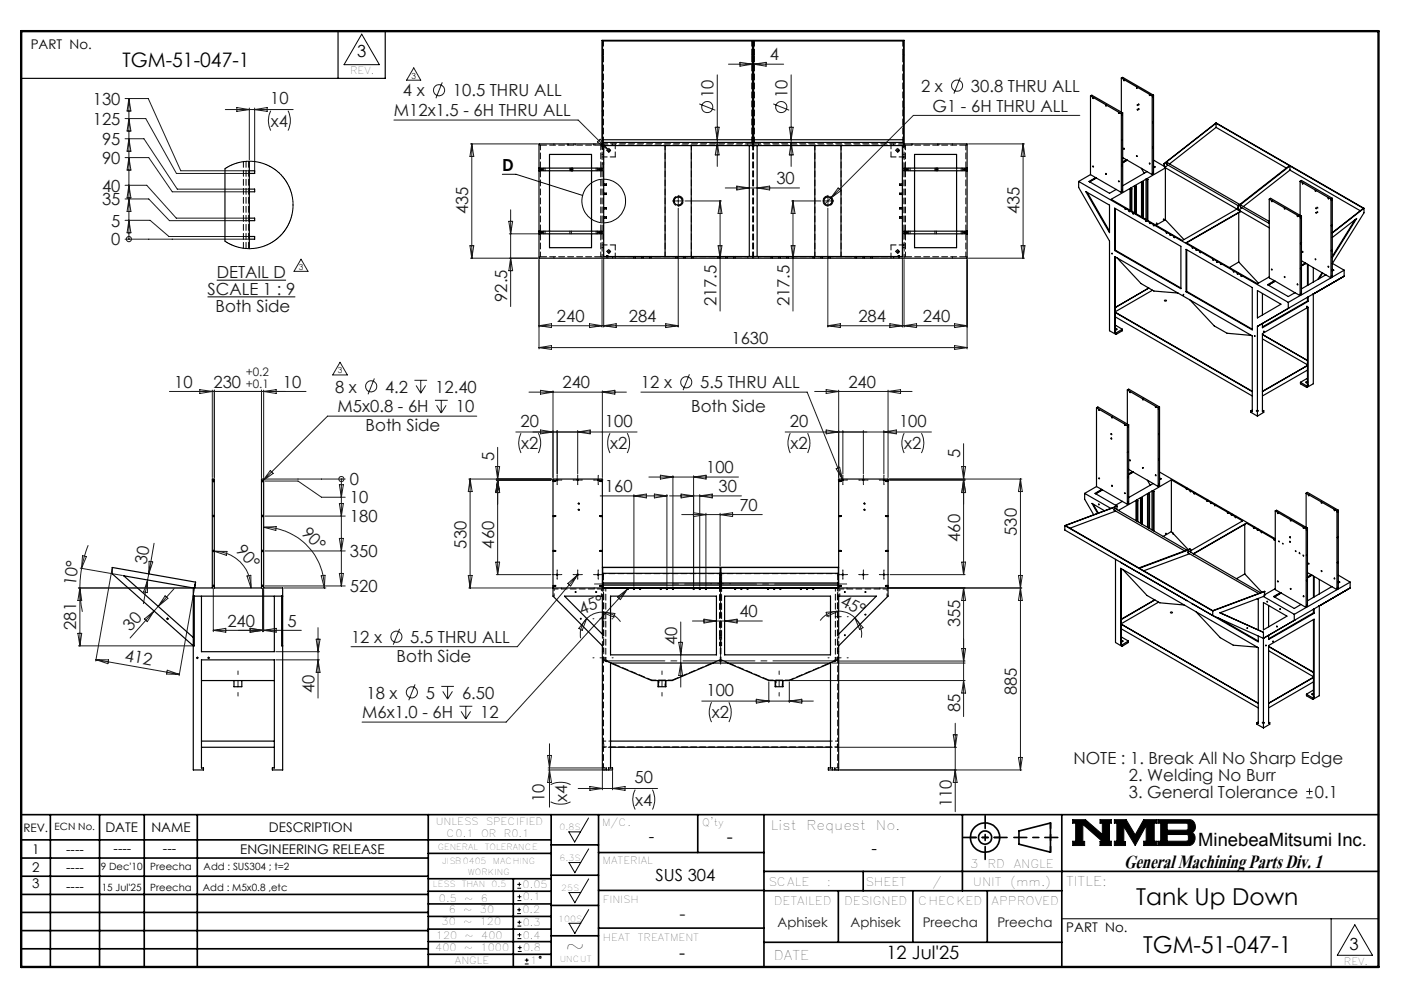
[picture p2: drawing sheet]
<svg xmlns="http://www.w3.org/2000/svg" width="297mm" height="210mm" viewBox="0 0 297 210" stroke-linecap="round" stroke-linejoin="round" font-family="sans-serif">
<defs><g id="words">
<text font-size="6.2" x="237.8" y="183.6">General Machining Parts Div. 1</text>
<g font-size="4.9">
<text x="240.4" y="191.4">Tank Up Down</text>
<text x="119.6" y="201.8">~</text>
<text x="241.8" y="201.5">TGM-51-047-1</text>
</g>
<text font-size="4.2" x="25.9" y="14.3">TGM-51-047-1</text>
<g font-size="3.9">
<text x="153.8" y="178.4">-</text>
<text x="253.5" y="178.9">MinebeaMitsumi Inc.</text>
<text x="143.7" y="202.9">-</text>
<text x="187.5" y="202.9">12 Jul'25</text>
</g>
<text font-size="3.9" fill="#191924" x="143.7" y="194.6">-</text>
<g font-size="3.5">
<text x="75.6" y="12.1">3</text>
<text x="106.3" y="36.1">D</text>
<text x="137.3" y="178.2">-</text>
<text x="184.4" y="180.5">-</text>
<text x="138.7" y="186.3">SUS 304</text>
<text x="285.5" y="200.9">3</text>
</g>
<g font-size="3.5" fill="#191924">
<text x="162.9" y="12.8">4</text>
<text x="19.6" y="22.2">130</text>
<text x="57.2" y="22.1">10</text>
<text x="85.2" y="20.4">4 x</text>
<text x="95.8" y="20.4">10.5 THRU ALL</text>
<text x="151" y="20.7" transform="rotate(-90 151 20.7)">10</text>
<text x="166.6" y="20.7" transform="rotate(-90 166.6 20.7)">10</text>
<text x="194.8" y="19.4">2 x</text>
<text x="197.3" y="23.6">G1 - 6H THRU ALL</text>
<text x="205.4" y="19.4">30.8 THRU ALL</text>
<text x="19.6" y="26.4">125</text>
<text x="57.3" y="26.8">x4</text>
<text x="83.3" y="24.6">M12x1.5 - 6H THRU ALL</text>
<text x="21.6" y="34.7">90</text>
<text x="21.6" y="30.7">95</text>
<text x="21.6" y="40.5">40</text>
<text x="164.2" y="39">30</text>
<text x="21.6" y="43.4">35</text>
<text x="23.5" y="47.9">5</text>
<text x="99.1" y="45.3" transform="rotate(-90 99.1 45.3)">435</text>
<text x="215.7" y="45.3" transform="rotate(-90 215.7 45.3)">435</text>
<text x="23.5" y="51.9">0</text>
<text x="45.9" y="58.9">DETAIL D</text>
<text x="43.9" y="62.4">SCALE 1 : 9</text>
<text x="107.3" y="63.8" transform="rotate(-90 107.3 63.8)">92.5</text>
<text x="151.6" y="64.8" transform="rotate(-90 151.6 64.8)">217.5</text>
<text x="167" y="64.8" transform="rotate(-90 167 64.8)">217.5</text>
<text x="45.6" y="66.1">Both Side</text>
<text x="117.8" y="68.1">240</text>
<text x="133" y="68.1">284</text>
<text x="181.6" y="68.1">284</text>
<text x="195.2" y="68.1">240</text>
<text x="154.7" y="72.7">1630</text>
<text x="36.8" y="82">10</text>
<text x="45.2" y="82">230</text>
<text x="59.9" y="82">10</text>
<text x="70.9" y="83">8 x</text>
<text x="81.5" y="83">4.2</text>
<text x="92.1" y="83">12.40</text>
<text x="119" y="82.2">240</text>
<text x="135.6" y="82.2">12 x</text>
<text x="148.1" y="82.2">5.5 THRU ALL</text>
<text x="179.5" y="82">240</text>
<text x="71.4" y="87.2">M5x0.8 - 6H</text>
<text x="96.4" y="87.2">10</text>
<text x="146.2" y="87.2">Both Side</text>
<text x="77.3" y="91.2">Both Side</text>
<text x="110.1" y="90.3">20</text>
<text x="110.2" y="95">x2</text>
<text x="128" y="90.3">100</text>
<text x="129.1" y="95">x2</text>
<text x="167.1" y="90.3">20</text>
<text x="167.2" y="95">x2</text>
<text x="190.2" y="90.3">100</text>
<text x="191.3" y="95">x2</text>
<text x="104.5" y="97.5" transform="rotate(-90 104.5 97.5)">5</text>
<text x="149.4" y="100.1">100</text>
<text x="203.1" y="96.8" transform="rotate(-90 203.1 96.8)">5</text>
<text x="74" y="102.6">0</text>
<text x="74" y="106.5">10</text>
<text x="128" y="104.1">160</text>
<text x="152" y="104.1">30</text>
<text x="63.6" y="112.9" transform="rotate(45 63.6 112.9)">90°</text>
<text x="74" y="110.4">180</text>
<text x="156.4" y="108.1">70</text>
<text x="215.1" y="113.3" transform="rotate(-90 215.1 113.3)">530</text>
<text x="31" y="119.5" transform="rotate(-80 31 119.5)">30</text>
<text x="49.8" y="116.6" transform="rotate(47 49.8 116.6)">90°</text>
<text x="74" y="117.8">350</text>
<text x="98.7" y="116" transform="rotate(-90 98.7 116)">530</text>
<text x="104.5" y="116" transform="rotate(-90 104.5 116)">460</text>
<text x="203.1" y="114.6" transform="rotate(-90 203.1 114.6)">460</text>
<text x="16" y="124" transform="rotate(-83 16 124)">10°</text>
<text x="74" y="125.2">520</text>
<text x="123" y="130" transform="rotate(-21 123 130)">45°</text>
<text x="156.4" y="130.5">40</text>
<text x="177.6" y="127.9" transform="rotate(26 177.6 127.9)">45°</text>
<text x="16.1" y="133.2" transform="rotate(-90 16.1 133.2)">281</text>
<text x="27.6" y="133.7" transform="rotate(-48 27.6 133.7)">30</text>
<text x="48.1" y="132.5">240</text>
<text x="60.8" y="132.5">5</text>
<text x="74.3" y="136">12 x</text>
<text x="86.8" y="136">5.5 THRU ALL</text>
<text x="143.2" y="136.4" transform="rotate(-90 143.2 136.4)">40</text>
<text x="203.1" y="132.7" transform="rotate(-90 203.1 132.7)">355</text>
<text x="26.2" y="139.7" transform="rotate(10 26.2 139.7)">412</text>
<text x="83.9" y="139.9">Both Side</text>
<text x="66.5" y="146.6" transform="rotate(-90 66.5 146.6)">40</text>
<text x="77.5" y="147.7">18 x</text>
<text x="90.1" y="147.7">5</text>
<text x="97.7" y="147.7">6.50</text>
<text x="149.4" y="147.2">100</text>
<text x="215.1" y="147.1" transform="rotate(-90 215.1 147.1)">885</text>
<text x="76.6" y="151.9">M6x1.0 - 6H</text>
<text x="101.6" y="151.9">12</text>
<text x="150.6" y="151.9">x2</text>
<text x="203.1" y="150.5" transform="rotate(-90 203.1 150.5)">85</text>
<text x="227.1" y="161.6">NOTE : 1. Break All No Sharp Edge</text>
<text x="134.2" y="165.7">50</text>
<text x="238.8" y="165.2">2. Welding No Burr</text>
<text x="115.2" y="169.7" transform="rotate(-90 115.2 169.7)">10</text>
<text x="119.9" y="169.6" transform="rotate(-90 119.9 169.6)">x4</text>
<text x="134.4" y="170.4">x4</text>
<text x="201.3" y="170.7" transform="rotate(-90 201.3 170.7)">110</text>
<text x="238.8" y="168.7">3. General Tolerance</text>
<text x="278.2" y="168.7">0.1</text>
</g>
<g font-size="2.8">
<text x="6.5" y="10.4">PART No.</text>
<text x="22.3" y="175.9">DATE</text>
<text x="32" y="175.9">NAME</text>
<text x="56.9" y="175.9">DESCRIPTION</text>
<text x="163.1" y="175.4">List</text>
<text x="170.6" y="175.4">Request</text>
<text x="185.3" y="175.4">No.</text>
<text x="6.8" y="180.6">1</text>
<text x="6.8" y="184.4">2</text>
<text x="14" y="184.4">----</text>
<text x="14" y="180.6">----</text>
<text x="24" y="180.3">----</text>
<text x="34.5" y="180.3">---</text>
<text x="50.8" y="180.7">ENGINEERING RELEASE</text>
<text x="6.8" y="187.9">3</text>
<text x="14" y="188.3">----</text>
<text x="225.5" y="187.3">TITLE:</text>
<text x="225.6" y="197.2">PART No.</text>
<text x="163.7" y="203">DATE</text>
</g>
<g font-size="2.8" fill="#191924">
<text x="164.5" y="196.1">Aphisek</text>
<text x="179.9" y="196.1">Aphisek</text>
<text x="195.2" y="196.1">Preecha</text>
<text x="211" y="196.1">Preecha</text>
</g>
<g font-size="2.5" fill="#191924">
<text x="52" y="79.5">+0.2</text>
<text x="52" y="82">+0.1</text>
</g>
<g font-size="2.5">
<text x="4.9" y="175.9">REV.</text>
<text x="205.2" y="183.6">3</text>
<text x="208.9" y="183.6">RD</text>
<text x="214.4" y="183.6">ANGLE</text>
<text x="162.5" y="187.3">SCALE</text>
<text x="163.7" y="191.5">DETAILED</text>
<text x="174.9" y="187.3">:</text>
<text x="178.6" y="191.5">DESIGNED</text>
<text x="183.1" y="187.3">SHEET</text>
<text x="194.2" y="191.5">CHECKED</text>
<text x="197.2" y="187.3">/</text>
<text x="205.8" y="187.3">UNIT</text>
<text x="209.8" y="191.5">APPROVED</text>
<text x="213.7" y="187.3">(mm.)</text>
</g>
<g font-size="2.1">
<text x="74.1" y="15.7">REV.</text>
<text x="11.6" y="175.6">ECN No.</text>
<text x="92.2" y="174.5">UNLESS</text>
<text x="94.5" y="177.1">C0.1</text>
<text x="101.8" y="177.1">OR</text>
<text x="102.8" y="174.5">SPECIFIED</text>
<text x="106.6" y="177.1">R0.1</text>
<text x="127.3" y="174.7">M/C.</text>
<text x="148.6" y="174.8">Q'ty</text>
<text x="21.3" y="184">9 Dec'10</text>
<text x="31.8" y="184">Preecha</text>
<text x="43.1" y="184">Add : SUS304 ; t=2</text>
<text x="127.5" y="182.8">MATERIAL</text>
<text x="21.5" y="188.3">15 Jul'25</text>
<text x="31.8" y="188.3">Preecha</text>
<text x="42.9" y="188.3">Add : M5x0.8 ,etc</text>
<text x="92.8" y="190.8">0.5</text>
<text x="98.2" y="190.8">~</text>
<text x="101.7" y="190.8">6</text>
<text x="110.6" y="187.8">0.05</text>
<text x="110.6" y="190.4">0.1</text>
<text x="127.6" y="190.9">FINISH</text>
<text x="93.4" y="195.7">30</text>
<text x="94.9" y="193">6</text>
<text x="98" y="195.7">~</text>
<text x="98" y="193">~</text>
<text x="101.5" y="195.7">120</text>
<text x="101.5" y="193">30</text>
<text x="110.5" y="193.2">0.2</text>
<text x="110.6" y="195.9">0.3</text>
<text x="92.1" y="201.1">400</text>
<text x="92.2" y="198.6">120</text>
<text x="96.2" y="203.9">ANGLE</text>
<text x="98.2" y="201.1">~</text>
<text x="98.3" y="198.6">~</text>
<text x="101.7" y="201.1">1000</text>
<text x="101.8" y="198.6">400</text>
<text x="110.6" y="198.5">0.4</text>
<text x="110.7" y="201.2">0.8</text>
<text x="112.1" y="203.9">1</text>
<text x="127.6" y="199">HEAT</text>
<text x="134.9" y="199">TREATMENT</text>
<text x="284.3" y="204.1">REV.</text>
</g>
<g font-size="1.8" fill="#191924">
<text x="87.1" y="16.7">3</text>
<text x="63.2" y="57.1">3</text>
<text x="71.5" y="79">3</text>
</g>
<g font-size="1.8">
<text x="92.6" y="179.7">GENERAL</text>
<text x="102.5" y="179.7">TOLERANCE</text>
<text x="118.4" y="175.6">0.8S</text>
<text x="93.5" y="182.6">JISB0405</text>
<text x="99" y="185">WORKING</text>
<text x="104.3" y="182.6">MACHING</text>
<text x="118.4" y="182.1">6.3S</text>
<text x="91.6" y="187.6">LESS</text>
<text x="97.7" y="187.6">THAN</text>
<text x="104" y="187.6">0.5</text>
<text x="118.7" y="188.4">25S</text>
<text x="118.1" y="194.9">100S</text>
<text x="118.4" y="203.4">UNCUT</text>
</g>
</g></defs>
<g fill="none" stroke="#000" stroke-width=".21">
<path d="M76.5 7.2l3.8 6.5h-7.5zM47.6 35.7l2.1-1.1 2.4-.5 2.4 .1 2.1 .7 2.2 1.5 1.7 1.9 1 2.1 .5 2.2-.2 2.8-.9 2.4-1.3 1.8-2.1 1.7-2.3 1-1.5 .3h-1.3l-2.6-.5-2.2-1.1M106.3 36.9h2.8l14.2 4.4M114 35.7h.6M114 36h.6M120.8 35.6v.5M121.1 35.6v.5M126.8 35.7h.6M126.8 36h.6M128.4 31.9a.33 .33 0 0 1 .3-.4 .33 .33 0 0 1 .3 .3 .33 .33 0 0 1-.3 .3M189.5 31.9a.32 .32 0 0 1 .3-.4 .32 .32 0 0 1 .4 .4 .32 .32 0 0 1-.4 .2M191.2 35.7h.6"/>
<path d="M191.2 36h.6M198 35.6v.5M198.4 35.6v.5M204 35.7h.6M204 36h.6M237.3 29.6l.1 .1zM237.3 24.2v.2zM240.8 22l.2 .1zM240.8 23l.1 .1zM243.8 36.5l.1 .1h-.1zM243.8 20.5l.1 .1h-.1zM243.9 31.1l-.1 .2z"/>
<path d="M45.9 59.3h14.6M114 49h.6M114 49.3h.6M126.8 49h.6M126.8 49.3h.6M128.4 53.3a.34 .34 0 0 1 .3-.4 .34 .34 0 0 1 .4 .3 .34 .34 0 0 1-.4 .3M134.1 54.2v.4M134.4 54.2v.4M135.7 54.2v.4M136.1 54.2v.4M137.4 54.2v.4M137.7 54.2v.4"/>
<path d="M142.6 42.7a.94 .94 0 0 1 .8-1.1 .94 .94 0 0 1 1 1 .94 .94 0 0 1-1.2 .8M142.9 54.2v.4M143.3 54.2v.4M144.6 54.2v.4M145 54.2v.4M146.3 54.2v.4M146.6 54.2v.4M151.8 54.2v.4M152.2 54.2v.4M153.5 54.2v.4M153.8 54.2v.4M155.2 54.2v.4"/>
<path d="M155.5 54.2v.4M163.1 54.2v.4M163.4 54.2v.4M164.7 54.2v.4M165.1 54.2v.4M166.4 54.2v.4M166.8 54.2v.4M172 54.2v.4M172.3 54.2v.4M173.6 54.2v.4M174 54.2v.4M174.2 42.7a.93 .93 0 0 1 .9-1.1 .93 .93 0 0 1 1 1 .93 .93 0 0 1-1.2 .8"/>
<path d="M175.3 54.2v.4M175.6 54.2v.4M180.9 54.2v.4M181.2 54.2v.4M182.5 54.2v.4M182.8 54.2v.4M184.2 54.2v.4M184.5 54.2v.4M189.5 53.3a.33 .33 0 0 1 .4-.4 .33 .33 0 0 1 .3 .4 .33 .33 0 0 1-.4 .2M191.2 49h.6M191.2 49.3h.6M204 49h.6"/>
<path d="M204 49.3h.6M237.3 40.2v.2zM238.8 44.6l.2 .2zM239.6 45l.1 .3zM242.4 46.6l.1 .2zM243.2 47.1l.1 .2zM247.5 49.6l.1 .2zM252.2 52.3l.1 .2zM253 52.8l.2 .2zM253.8 53.3l.2 .1zM256.6 54.8l.1 .2zM257.4 55.3l.1 .1z"/>
<path d="M258.2 55.8l.1 .1zM260.9 57.3l.1 .2zM262.5 58.3l.2 .2zM278.6 43.8l.2 .2zM281.6 58.3h.2l-.1 .1zM43.9 62.8h18.6M235.8 69.6l.1-.1a.2 .2 0 0 1 .3 0 .2 .2 0 0 1 0 .3 .2 .2 0 0 1-.3-.1zM246.3 63.5h.4a.17 .17 0 0 1-.2 .2 .17 .17 0 0 1-.2-.2zM235.1 92.6l.1 .2zM245.1 97.1h.1l-.1 .2zM265.7 86.9l.1-.1a.2 .2 0 0 1 .3-.1 .2 .2 0 0 1 0 .4 .2 .2 0 0 1-.3-.1zM276.2 80.8l.3-.1 .2 .2-.3 .1z"/>
<path d="M45 116.5l.1-.1 .1 .1-.1 .1M45 109.2l.2-.1-.1 .1M45 101.8l.1-.2 .1 .1-.1 .1M55.5 101.8l.1-.2 .1 .2h-.2M55.5 109.2l.1-.1-.1 .1M55.5 116.5v-.1l.2 .1-.2 .1M117 101.6h.4M117 101.8h.4M117 109h.4M117 109.2h.4M117 116.4h.4M117 116.6h.4"/>
<path d="M122.3 106.6l.1-.2 .2 .2h-.2M122.3 107.9l.1-.2 .2 .2h-.2M127 101.6h.4M127 101.8h.4M127 109h.4M127 109.2h.4M127 116.4h.4M127 116.6h.4M177.4 101.6h.4M177.4 101.8h.4M177.4 109h.4M177.4 109.2h.4"/>
<path d="M177.4 116.4h.4M177.4 116.6h.4M182.7 106.6l.1-.2 .2 .1-.2 .1M182.7 107.9l.1-.2 .2 .1-.2 .1M187.4 101.6h.5M187.4 101.8h.5M187.4 109h.5M187.4 109.2h.5M187.4 116.4h.5M187.4 116.6h.5M251.1 103.2l.1 .2zM252.7 104.2l.2 .2z"/>
<path d="M257.1 106.7l.1 .2zM260.6 108.7l.1 .2zM265.3 111.4l.1 .2zM266.1 111.9l.1 .2zM269.7 113.9l.1 .3zM272.8 113.6h.1l.1 .1zM272.8 114.5l.1 .2zM274 116.4l.1 .3zM274.8 116.9l.2 .2zM45 124l.2-.2-.1 .2M55.5 124l.1-.2-.1 .2M117 123.8h.4"/>
<path d="M117 124h.4M127 123.8h.4M127 124h.4M132.7 124.5v-.1h.2l-.1 .2M134 124.5v-.1h.2l-.1 .2M135.3 124.5v-.1h.2l-.1 .2M139.6 124.5l.1-.1h.2l-.2 .2M140.9 124.5l.1-.1h.2l-.2 .2M142.2 124.5l.1-.1h.2l-.2 .2M146.6 124.5l.2-.1v.2h-.1M147.9 124.5l.2-.1-.1 .2M149.2 124.5l.2-.1-.1 .2"/>
<path d="M155.4 124.5v-.1h.2l-.1 .2M156.7 124.5l.2-.1 .1 .1-.2 .1M158 124.5l.2-.1-.1 .2M162.3 124.5l.1-.1h.2l-.2 .2M163.7 124.5v-.1h.2l-.2 .2M165 124.5v-.1h.2l-.2 .2M169.3 124.5l.2-.1-.1 .2M170.6 124.5v-.1h.3l-.2 .2M171.9 124.5v-.1h.3l-.2 .2M177.4 123.8h.4M177.4 124h.4M187.4 123.8h.5"/>
<path d="M187.4 124h.5M237.1 135.5h.4l.1 .1-.4 .1zM247.6 129.5v-.1a.21 .21 0 0 1 .4 0 .21 .21 0 0 1-.1 .3 .21 .21 0 0 1-.3-.1zM276.4 122.7v.1zM282.9 124.2h.1l-.1 .2zM139.3 143.9v1.3M140.8 143.9v1.3M164.1 143.9v1.3M165.5 143.9v1.3M267 152.8l.3-.1 .2 .2-.3 .1zM277.6 146.7h.2a.16 .16 0 0 1-.1 .2 .16 .16 0 0 1-.1-.2zM120.3 175.9h2.5l-1.2 2.2z"/>
<path d="M124.5 173l-1.7 2.9M124.5 179.5l-1.7 2.9M128.2 162.4v.4M128.8 162.4v.4M176.1 162.4v.4M176.6 162.4v.4M226.9 173.3h2.7l3.6 3.2v-2.4h-.5v-.8h2.4v.8h-.4v3.8h.4v.9h-2.4v-.9h.5l-4.1-3.6v3.6h.3v.9h-2.5v-.9h.6v-3.8h-.6zM235.7 173.3h2.5l1.9 3.3 1.8-3.3h2.8v.8h-.5v3.8h.5v.9h-2.8v-.9h.6v-3.3l-2.4 4.2-2.4-4v3.2h.4v.8h-2.4v-.9h.6v-3.8h-.6zM244.9 173.3h6.6a1.47 1.47 0 0 1 1.3 1.2 1.47 1.47 0 0 1-.7 1.6 1.48 1.48 0 0 1 .7 1.6 1.48 1.48 0 0 1-1.4 1.1h-6.5v-.9h.6v-3.8h-.6zM246.9 174.1h4.1l.3 .2v1l-.3 .3h-4.1zM246.9 176.5h4.2l.3 .3v.8l-.4 .3h-4.1zM109.4 193.2h.8"/>
<path d="M109.4 192.4h.8M109.4 187.8h.8M109.4 187h.8M109.5 198.5h.8M109.5 197.7h.8M109.5 195.9h.8M109.5 195h.8M109.5 190.5h.8M109.5 189.6h.8M109.8 192v.8M109.9 194.7v.8M109.9 186.6v.8"/>
<path d="M109.9 189.2v.8M109.9 197.3v.8M110 200v.8M120.4 182.4h2.4l-1.2 2.2zM120.4 188.8h2.4l-1.2 2.1zM120.4 195.3h2.4l-1.2 2.1zM124.5 185.9l-1.7 2.9M124.5 192.4l-1.7 2.9M224.6 194.3h67M281.6 194.3v10.2M286.6 195.6l3.7 6.4h-7.4zM109.5 201.2h.8"/>
<path d="M109.5 200.4h.8M111 203.9h.8M111 203.1h.8M111.4 202.7v.8"/>
<circle cx="237.4" cy="34.9" r=".08"/>
<circle cx="243.9" cy="25.8" r=".08"/>
<circle cx="127.7" cy="42.5" r="4.6"/>
<circle cx="238.1" cy="44.2" r=".1"/>
<circle cx="244" cy="47.7" r=".1"/>
<circle cx="246.8" cy="49.2" r=".08"/>
<circle cx="248.4" cy="50.2" r=".1"/>
<circle cx="261.8" cy="57.9" r=".1"/>
<circle cx="275.2" cy="46.1" r=".07"/>
<circle cx="275.2" cy="56.8" r=".08"/>
<circle cx="275.2" cy="51.5" r=".07"/>
<circle cx="278.7" cy="44.9" r=".1"/>
<circle cx="281.7" cy="53" r=".07"/>
<circle cx="281.7" cy="47.7" r=".08"/>
<circle cx="281.7" cy="42.3" r=".1"/>
<circle cx="275.2" cy="62.1" r=".07"/>
<circle cx="235.1" cy="91.8" r=".1"/>
<circle cx="238.6" cy="95.6" r=".07"/>
<circle cx="238.6" cy="90.2" r=".08"/>
<circle cx="245.1" cy="86.5" r=".07"/>
<circle cx="245.2" cy="91.8" r=".07"/>
<circle cx="238.6" cy="100.9" r=".07"/>
<circle cx="238.6" cy="106.3" r=".08"/>
<circle cx="245.1" cy="102.5" r=".07"/>
<circle cx="252" cy="103.8" r=".1"/>
<circle cx="255.5" cy="105.8" r=".1"/>
<circle cx="256.4" cy="106.3" r=".1"/>
<circle cx="259.9" cy="108.3" r=".1"/>
<circle cx="261.5" cy="109.3" r=".1"/>
<circle cx="267" cy="112.5" r=".1"/>
<circle cx="270.5" cy="114.5" r=".1"/>
<circle cx="271.3" cy="115" r=".1"/>
<circle cx="275.7" cy="117.5" r=".1"/>
<circle cx="276.4" cy="117.4" r=".09"/>
<circle cx="276.4" cy="112.1" r=".08"/>
<circle cx="282.9" cy="119" r=".1"/>
<circle cx="282.9" cy="113.6" r=".09"/>
<circle cx="283" cy="108.3" r=".08"/>
<circle cx="276.4" cy="128.1" r=".08"/>
<circle cx="114.3" cy="202.5" r=".2"/>
</g>
<g fill="none" stroke="#000" stroke-width=".35">
<path d="M4.5 172.3h287.1M4.5 177.6h112.1M10.7 172.3v32.2M21.1 172.3v32.2M30.5 172.3v32.2M41.7 172.3v32.2M90.6 172.3v32.2M116.6 172.3v32.2M116.6 178.7h10M126.6 172.3v32.2M147.6 172.3v8M161.6 172.3v32.2"/>
<path d="M203.6 172.3v16.1M215.5 175.7l6.7-1.6v6.1l-6.7-1.7zM224.6 172.3v32.2M4.5 185.3h86.1M4.5 181.5h86.1M4.5 189.2h86.1M4.5 193h86.1M4.5 196.8h86.1M90.6 199.1h26M90.6 193.8h26M90.6 188.5h26M90.6 191.2h26"/>
<path d="M90.6 180.5h26M90.6 185.8h26M90.6 196.5h26M108.6 185.8v18.5M116.6 185.1h10M116.6 191.5h10M116.6 197.9h10M126.6 196.3h35M126.6 188.3h35M126.6 180.3h35M161.6 184.3h130M161.6 199.3h63"/>
<path d="M161.6 188.4h63M177.3 188.4v10.9M182.6 184.3v4.1M193.1 188.4v10.9M208.8 188.4v10.9M4.5 200.7h86.1M90.6 201.8h26"/>
<circle cx="208.4" cy="177.1" r="3.1"/>
<circle cx="208.4" cy="177.1" r="1.4"/>
</g>
<path d="M4.5 6.6h287.1" fill="none" stroke="#000" stroke-width=".21" stroke-dasharray="6.3 1.3 1.3 1.3" stroke-dashoffset="1.9"/>
<g fill="none" stroke="#000" stroke-width=".25">
<path d="M71.5 6.6v10M81.5 6.6v10h-77M237.2 16.5l6.5 3.8M237.2 16.5v7.2M237.2 16.5l.3-.1 6.5 3.7M237.7 16.9l.1 .2zM240.4 18.5l.1 .2zM47.6 35.7v15.3M52.7 34.1v2h1.2v.6h-1.2v3.3h1.2v.6h-1.2v5.5h1.2v.6h-1.2v3.3h1.2v.6h-1.2v2M114 35.6h13.4v.5h-13.4M116.2 35.6v-2.9h8.9v2.9M116.2 36.1v12.8"/>
<path d="M125.1 36.1v12.8M127.4 30.4h-13.4v24.2h90.6v-24.2h-13.4M127.5 29.6h31.7M127.5 30.1h31.7M127.5 30.8h31.7M127.7 30.8v8.1h.6v.3h-.6v1.6h.6v.3h-.6v2.8h.6v.3h-.6v1.7h.6v.2h-.6v8.1h30.8v-23.4M140.7 30.8v23.4M146.2 30.8v23.4M159.2 30.5v.5h.2v-.5M159.2 30.5v-21.8h-31.7v22.4h-.1v-22.6h63.8v22.6h-.1v-22.4h-31.7v21.8M159.2 30.5h.2M159.4 29.6h31.7"/>
<path d="M159.4 30.1h31.7M159.4 30.8h31.7M160.2 30.8v23.4h30.7v-8.1h-.6v-.2h.6v-1.7h-.6v-.3h.6v-2.8h-.6v-.3h.6v-1.6h-.6v-.3h.6v-8.1M172.4 30.8v23.4M177.9 30.8v23.4M193.5 35.6v-2.9h8.9v2.9M193.5 36.1v12.8M202.4 36.1v12.8M204.6 35.6h-13.4v.5h13.4M228.2 38.4l44.3 25.6M228.2 38.4v1.2l6.5 11.4v18.9l1.4 .8M230.7 36.9l-2.5 1.5"/>
<path d="M230.7 36.9l1.1 .7M230.7 20.3v16.6M230.7 20.3l6.5 3.8M230.7 20.3l.3-.2 6.5 3.8M231.8 37.6l-1.4 .8 4.3 2.5 1.4-.8M231.8 37.6l4.3 2.5M231.9 37.6l-1.4 .8M233.9 22.2l.1 .2zM237.2 24.1v16.6M237.3 29.6h.1zM237.3 34.9l.1 .1zM237.3 24.2v.2z"/>
<path d="M237.5 23.9v16.6l-.3 .2M237.5 23.9l-.3 .2M237.5 33.3l.8 .5M237.7 31.4l.1 .1zM238.3 33.8l4.3 2.5M238.3 33.8l-.8 .4M238.4 33.9l-.9 .5M239 39.9l.3 .1M239 39.9l-3.9 2.2 15 8.8 11.5-6.7 .8 .5M239 39.9v4.5M239.3 40v4.6M239.4 39.9l-.1 .1"/>
<path d="M239.4 39.9v4.8M240 39.3l.2 .2M240 39.3l-.9 .5 .3 .1M240 39.3v5.7M240.2 39.5v5.6M240.4 39.4l-.2 .1M240.4 39.4v5.8M240.4 32.9l.2 .2zM240.6 23.1l.1 .2zM241.4 35.6l.6 1M241.5 38.4l.3 .2M241.5 38.4l-1.4 .8 .3 .2"/>
<path d="M241.5 38.4v7.5M241.8 38.6v7.4M241.9 38.5l-.1 .1M241.9 38.5v7.6M242.4 37.9l.3 .2M242.4 37.9l-.8 .5 .3 .1M242.4 37.9v8.5M242.6 36.3l-5.1 3M242.6 36.3l1.1 .6M242.7 38.1v8.5M242.8 38l-.1 .1M242.8 38v8.6"/>
<path d="M243.7 20.3v16.6M243.8 31.2l.1-.1v.2zM244 20.1v16.7l-.3 .1M244 35.1l.4 .2-.4 .2M244 33.9l2.3 1.3M244 20.1l-.3 .2M244 35.3l.2 .1M246.2 34.6l.1 .8 .2 .1-3.9 2.3 .2 .2M246.2 34.6h.1M246.2 34.6l11-8.6 31.3 18.1M246.3 34.6l.1 .8M246.4 35.4l.1 .1"/>
<path d="M246.5 35.5l15.4 8.9M246.5 35.5v11M247.1 34.9l-.7 .5M257.2 26.1l15.6 8.9-10.7 8.4M257.2 26.1l-10.9 8.5M257.2 26.9l14.9 8.7M257.2 26.9l-9.8 7.8M257.2 26.1v.8M272.9 35.1l15.5 9-6.6 5.1M272.9 35.1l-10.7 8.4M272.9 36l-9.9 7.7M272.9 36l14.9 8.6"/>
<path d="M272.9 35.1v.9M275 38.3v7.3M275 38.3l6.6 3.8M275 38.3l.3-.1 6.5 3.7M275.5 38.7l.1 .2zM114 48.9h13.4v.6h-13.4M116.2 49.5v2.9h8.9v-2.9M128.4 54.1h.2M128.4 54.1h.1M128.4 54.1v.1M128.5 54.1h.1M128.5 54.1v.1"/>
<path d="M128.6 54.1v.1M190 54.1h.2M190 54.1h.1M190 54.1v.1M190.1 54.1h.1M190.1 54.1v.1M190.2 54.1v.1M193.5 49.5v2.9h8.9v-2.9M204.6 48.9h-13.4v.6h13.4M229.7 40.5l5 2.9v5.8zM230 40.7l4.7 8.2M235.2 53.5l.1 .2z"/>
<path d="M235.8 44l14 8.1v9l-14-8.1zM235.9 52.9l13.9 8M235.9 44.1v8.8M235.9 54.3v15.9l-.1 .1M235.9 52.9l-.1 .1M236.1 40.1l1.1 .6M236.3 54.5l5.1 5.5 2.7 1.6 5.1 .4M237.3 40.2v.2zM238.8 44.6l.1 .2zM244.7 47.2l-.1 .1zM246.1 46.3l.1 .2zM246.5 46.5l3.9 4.2"/>
<path d="M246.5 46.5l-2 1.1M246.7 49.1l.1 .2zM250.9 52.7l14 8.1v9l-14-8.1zM251 52.8v8.8M252.2 52.3l.1 .1zM257.4 55.3l.1 .2zM258.2 55.8l.1 .1zM261.7 57.8l.1 .2zM261.9 43.9h.1M261.9 43.9v.5M261.9 44.4h.1M262 43.9v.5"/>
<path d="M262 44.4h.1M262 44.4l6.5 3.8M262 55.4l4.2 4.5M262 45v10.4M262 55.4l-1.9 1.2M262.1 43.4l-.2 .5M262.1 43.4l.1 .1M262.2 43.5l-.2 .4M262.3 43.2l-15.4-8.8-.1 .1v.2l15.2 8.8M262.4 44.7l-11.5 6.6 15.1 8.7 2.5-1.4M262.4 44.7l-11.4 6.7M262.7 43.9l-.7 .5"/>
<path d="M268.5 46.8l-5.9-3.4-.2 .1v.3l6.1 3.5M268.5 42.1l6.5 3.8M268.5 42.1l.3-.2 6.5 3.8M268.5 42.1v16.7l1.1 .6M269 56.9l.1 .2zM269.6 59.4l4.3 2.5M269.6 59.4l-1.5 .8 4.4 2.5 1.4-.8M269.7 59.5l-1.4 .8M271.7 44.1l.1 .1zM275 45.9v16.6M275.1 56.7l.1 .2zM275.3 45.7l-.3 .2"/>
<path d="M275.3 45.7v16.7l6.3-3.6M275.3 55.1l.8 .5M276.1 55.6l4.4 2.5M276.1 55.6l-.8 .5M276.3 55.7l-1 .5M276.6 55.9v4.5M276.7 56v4.3M277.8 56.6v3M278.2 54.7l.1 .2zM278.3 44l.2 .2zM279.7 57.7l-.9 1.4M279.8 57.7l-.8 1.2"/>
<path d="M280.4 58.1l-.1 .1M280.5 58.1l1.1 .7M280.5 58.1l-5.2 3M281.6 42.1v16.7M281.7 58.3v.1zM281.7 53v.1zM281.7 47.6v.2zM281.7 42.3v.1zM281.8 41.9v16.7l2.5-1.5M281.8 41.9l-.2 .2M281.8 55.7l2.5 1.4M281.8 56.9l.4 .2-.4 .2"/>
<path d="M281.8 57.1l.2 .1M281.8 50.2l5.2-4-5.2 8.3M284.2 58.5l-11.6 6.6M284.2 58.5l-6.5 3.8M284.3 57.1v1.3M284.3 58.4l-.1 .1M284.3 58.4l-6.5 3.8M286.6 46.5l-4.8 7.7M288.5 44.1l-6.7 5.2M288.5 44.1v.9l-6.6 10.7M235.8 70.3v-16.1l29.1 16.8v16.1l-.3-.2M235.8 70.3l.3 .1"/>
<path d="M235.9 69.5h.1a.16 .16 0 0 1 .2 0 .16 .16 0 0 1 0 .3 .16 .16 0 0 1-.3-.1M235.9 66.1l29 16.7M235.9 66l29 16.8M235.9 67l29 16.7M235.9 68.9h.2l1.3 .7M236.1 70.4v.3M237.4 69.6l-1.3 .8M237.4 69.6v.3l-1.3 .8M243 60.9l-7.1 4.1M243.8 61.4l-7.9 4.5M251 61.6l13.9 8M251 61.6l-.1 .1"/>
<path d="M251.7 63.5l5.2 5.4 2.7 1.6 5.1 .4M266 61.4l5 2.9-5 2.9zM266 69v19M266.1 69h-.1M267.1 62.1v4.5M267.1 70.7l9.5 5.5M267.1 70.8l9.5 5.5M267.1 71.7l9.5 5.4M272.5 64v1.2l.1-.1M272.6 65.1l-6.6 3.9M273.9 61.9l1.1 .6M275 62.5l-2.5 1.5"/>
<path d="M276.4 64.8v.1zM276.6 62.9v.8M276.6 65.1v16.3l.1 .1M276.6 63.7l-9.5 5.4M276.6 63.7h.1M276.6 77.3l-9.5 5.5M276.6 78.3l-9.5 5.4M276.7 63.7l-9.6 5.6v-.9M276.7 62.8v.9M277.7 62.3h.1M277.8 62.2v19l-1.4 .7M277.8 62.2l-.1 .1"/>
<path d="M232 86.2l.2-.1 6.6 3.7M232 86.2l6.5 3.8M232 86.2v16.7M235 92.7l.1 .1zM237.9 89.8l.1 .1zM238.5 82.5l.3-.2 6.5 3.8M238.5 82.5v7.2M238.5 90v16.6M238.5 82.5l6.5 3.7M238.6 90.2l.1 .1zM238.7 95.5l-.1 .2zM238.8 89.8v16.7l-.3 .1"/>
<path d="M238.8 89.8l-.3 .2M238.8 99.3l.8 .5M239 97.3l.1 .2zM239.6 99.8l4.3 2.5M239.6 99.8l-.8 .4M239.7 99.8l-.9 .6M245 86.2v16.7M245.1 86.5l.1-.1zM245.1 97.1v.1zM245.3 86.1v16.6l-.3 .2M245.3 99.8l24.5 14.1M245.3 86.1l-.3 .1"/>
<path d="M264.6 86.9v.3l1.4 .8M264.9 86.7l-.3 .2M267.1 86.7l.2 .2M267.3 86.9v.3l-1.3 .8M275.1 80.8l1.3 .8M275.1 80.8v.4l1.3 .7M276.4 81.6v.3M276.6 80.8l-.1-.1a.16 .16 0 0 0-.2 .1 .16 .16 0 0 0 0 .2 .16 .16 0 0 0 .3-.1M276.6 80.1h-.2l-1.3 .7M276.7 81.5v-16.5l-9.6 5.5v16.6l.2-.2M276.7 81.5l-.3 .1M44.9 101.3h.4v23h10v-23h.5v23h4v38.5h-2.2v-.4h.4v-22.8h-15.4v22.8h.4v.4h-2.1v-38.5h4z"/>
<path d="M225.2 111.2v.9l41 23.6v-1.2M225.2 111.2l31.3 18M229.4 104.3v1.3l2 3.3M229.4 104.3l5.6 3.2M231.2 106.6l1.1 1.9M232 102.9l-2.6 1.4M232 102.9l1 .6M232.4 106.6l.1 .2zM233 103.5l-1.4 .8 4.4 2.5 1.4-.8M233 103.5l4.4 2.5M233.2 103.6l-1.4 .8M233.6 108l-2.6-1.5 1.2 2.1"/>
<path d="M235.2 102.6l.1 .2zM236 118.3v17.6l1.3 .8M236 108.1l-9.7 3.6M236.3 107.1l-10.9 4.1 15.5 8.9 10.7-4M236.3 107.1l-11.1 4.1M236.3 107.1v.7M237.1 118.9h.1M237.4 106l1.1 .6M238.6 100.9h.1l-.1 .1zM238.6 106.2l.1 .1zM240.3 105.8l-3.7 2.1M240.3 105.8l.3 .2"/>
<path d="M240.3 105.8v4.3M240.6 106v4.3M240.7 105.9l-.1 .1M240.7 105.9v4.4M241.3 105.3l.2 .1M241.3 105.3l-.8 .4 .2 .2M241.3 105.3v5.4M241.5 105.4v5.4M241.7 105.3l-.2 .1M241.7 105.3v5.6M242.7 101.6l.6 1M242.7 104.4l.3 .2"/>
<path d="M242.7 104.4l-1.3 .8 .3 .1M242.7 104.4v7.1M243 104.6v7.1M243.2 104.5l-.2 .1M243.2 104.5v7.3M243.7 103.8l.3 .2M243.7 103.8l-.8 .5 .3 .2M243.7 103.8v8.3M243.9 102.3l-5.1 2.9M243.9 102.3l1.1 .6M244 104v8.2M244.1 103.9l-.1 .1"/>
<path d="M244.1 103.9v8.4M245.1 102.5l.1-.1-.1 .2zM245.3 101.1l.3 .2-.3 .2M245.3 101.2l.2 .1M247.8 101.5l15.1 8.7-11 6.2M247.8 101.5l-4 2.3 .3 .1M247.8 112.4l.3 .4M247.8 101.5v10.9M247.8 112.4l-1.7 1M248.1 112.8l.1 .1M248.2 112.9l3.2 3.3M251.1 116.3l-15.3-8.8-.1 .1v.3l14.9 8.6"/>
<path d="M251.6 116.1l.2 .1M251.6 116.1l.1 .1M251.6 117.1l-9.7 3.6M251.7 116.2l.3 .2-.1 .4M251.7 116.2l-10.7 4 15.5 8.9 11-4M251.7 103.8l.1 .2zM255.3 105.9l.1 .1zM259.6 108.4l.2 .1zM260.5 108.8l.1 .2zM263.3 110.9v10.5M263.7 110.6l6.1 3.6M263.7 110.6l-11.3 6.5"/>
<path d="M263.7 110.6l-11.2 6.5M265.1 111.5l.2 .2zM269.8 108l6.5 3.8M269.8 108l.3-.1 6.5 3.8M269.8 108v16.7l1.1 .6M270.3 108.4l.1 .2zM272.8 114.5l.1 .2zM275.7 111.6l.1 .2zM276.3 104.3v7.2M276.3 111.8v16.7M276.3 104.3l6.5 3.7M276.3 104.3l.3-.2 6.5 3.8"/>
<path d="M276.4 112v.1zM276.6 111.7v16.6l6.2-3.6M276.6 111.7l-.3 .1M276.8 104.7l.1 .2zM276.8 119.2l.1 .1zM279.5 106.2l.1 .2zM282.8 108v16.7M283.1 107.9v16.7l2.5-1.5M283.1 107.9l-.3 .1M40.9 126.1h18.9M40.9 124.3l-14.7-2.5 14.7 13M41.1 124.3l.3-1.2-17.7-3.1v1.3l17.2 15.3h.2v-10.5"/>
<path d="M41.2 124.3h.1M41.3 123.5l-.1 .8M42.6 126.1v11.7h15.4v-11.7M59.6 126.1v10.5h.2M117 124.3h70.9M119.4 126.1h8v8zM127.4 124.3v-23h-10.4v24.8l10.4 10.5v26.2h2.2v-.4h-.4v-22.2M127.4 123.1h.1M127.4 120h50M127.5 123.3h24.8M127.5 123.7h24.8M127.5 120v4.3"/>
<path d="M127.5 121.2h24.8M127.7 124.3h.1M128.2 139.7l.2 .1M128.2 139.8l.1 .1M129.2 126.1h22.4v12.4h-22.4zM152.3 123v.5M152.3 123.5h.2M152.3 123h.2M152.3 120v3M152.3 123.5v.8M152.5 123v.5M152.5 123.3h24.8"/>
<path d="M152.5 123.7h24.8M152.5 120v3M152.5 123.5v.8M152.5 121.2h24.8M153.3 126.1h22.4v12.4h-22.4zM176.6 139.7l-.1 .1M176.6 139.8l-.1 .1M177.1 124.3h.1M177.3 123.1h.1M177.3 120v4.3M177.4 126.1h8l-8 8zM177.4 124.3v-23h10.5v24.8l-10.5 10.5v26.2h-2.2v-.4h.5v-22.2"/>
<path d="M237.1 136.2v-16l29.1 16.8v16l-.3-.1M237.1 136.2l.2 .2M237.2 135.5h.3v.2h-.3M237.2 120.3v15.8l-.1 .1M237.2 132l29 16.8M237.2 130.9l7.1-4-7.1 4.1M237.2 133l29 16.7M237.2 134.9l.1-.1 1.4 .8M237.3 136.4v.3M237.5 120.5l5.1 5.4 2.8 1.6 5.1 .4M238.7 135.6l-1.4 .8M238.7 135.6v.3l-1.4 .8"/>
<path d="M240.8 121.1l.3 .1M245.1 127.3l-7.9 4.6M251.1 127h.1M252.2 127.6v.1M253 129.4l5.1 5.5 2.8 1.5 5.1 .5M256.4 130.1l.1 .1M256.5 130.2l10.8 4.8M256.5 129.2v1M257.7 130.7l8.5 4.9M258.1 129.6l9.2 4.1M263.3 121.4l3.6 3.9M263.3 121.4l-1.7 1"/>
<path d="M265.9 126.6l.3 .2v6.4M266.7 125.4l-15.2-8.9-.3 .2 .1 .2 14.9 8.6M267.3 126.1l-9.2 3.5 9.2 4.1M267.3 127.4l4.9 2.9-4.9 2.9zM267.3 133.7v20.2M267.3 126.1l6.5 3.8M267.5 125.8h.1M267.5 125.1l-.1 .9-.1 .1M267.5 125.1l-11 4.1M267.8 136.5h.1zM268.4 128v4.6M268.4 137.6l9.4 5.5"/>
<path d="M269.2 135.6h.1v.1zM269.8 124.5l-2.4 1.3M270.9 125.3l4.3 2.5M270.9 125.3l-1.5 .8 4.4 2.6 1.4-.9M271 125.4l-1.4 .9M273.8 129.9v1.3M273.8 131.2l-6.5 3.8M273.9 131.1l-.1 .1M275.2 127.8l1.1 .7M275.7 126l.1 .2zM276.3 128.5l-2.5 1.4M276.4 128v.2z"/>
<path d="M276.6 121.1l.8 .5M277.4 121.6l4.3 2.5M277.4 121.6l-.8 .4M277.5 121.6l-.9 .6M277.8 121.8v4.5M277.8 128.8v.8M277.8 131v16.3l.2 .1M277.8 129.6l-9.4 5.5M277.8 129.6l.2 .1M278 121.9v4.4M278 128.8v.9M278 129.7l-9.6 5.5v-.8"/>
<path d="M278.9 128.2h.2v18.9l-1.4 .8M278.9 128.2h.1M279.1 122.5v3.1M281.7 124.1l1.1 .6M281.7 124.1l-5.1 3M283.1 121.6l2.5 1.5M283.1 122.9l.3 .2-.3 .2M283.1 123l.2 .2M285.6 123.1v1.2M285.6 124.3l-18.3 10.7M285.6 124.3l-6.7 3.9M42.6 143.9h15.4"/>
<path d="M42.6 156.7h15.4M42.6 158h15.4M49.5 143.9v1.3h1.7v-1.3M129.2 140.2l8.7 3.7h4.3l8.7-3.7M129.2 156.7h46.5M129.2 158h46.5M129.2 140.2h46.5M139.2 143.9v1.3h1.7v-1.3M154 140.2l8.6 3.7h4.4l8.7-3.7M164 143.9v1.3h1.6v-1.3M265.9 152.9v.3l1.4 .7M266.2 152.7l-.3 .2"/>
<path d="M268.4 152.7l.2 .2M268.6 152.9v.3l-1.3 .7M276.4 146.8l1.3 .8M276.4 146.8v.3l1.3 .8M277.7 147.6v.3M277.8 146.7a.17 .17 0 0 0-.2 0 .17 .17 0 0 0 0 .2 .17 .17 0 0 0 .2 0M277.8 143.3l-9.4 5.5M277.8 142.2l-9.4-5.5 9.4 5.5M277.8 143.2l-9.4 5.5M277.8 144.2l-9.4 5.5M277.8 146.1l-.1-.1-1.3 .8M278 147.4l-.3 .2"/>
<path d="M278 147.4v-16.5l-9.6 5.6v16.5l.2-.1"/>
<circle cx="231.2" cy="20.7" r=".1"/>
<circle cx="231.2" cy="35.2" r=".1"/>
<circle cx="233.9" cy="36.8" r=".1"/>
<circle cx="236.7" cy="23.9" r=".1"/>
<circle cx="236.7" cy="38.3" r=".08"/>
<circle cx="240.6" cy="22.2" r=".09"/>
<circle cx="243.2" cy="34.6" r=".1"/>
<circle cx="243.2" cy="20.1" r=".08"/>
<circle cx="243.9" cy="36.5" r=".07"/>
<circle cx="243.9" cy="25.9" r=".07"/>
<circle cx="243.9" cy="20.5" r=".07"/>
<circle cx="143.5" cy="42.5" r=".87"/>
<circle cx="175.1" cy="42.5" r=".86"/>
<circle cx="238.1" cy="44.2" r=".07"/>
<circle cx="239.7" cy="45.1" r=".08"/>
<circle cx="242.4" cy="46.7" r=".1"/>
<circle cx="243.2" cy="47.2" r=".09"/>
<circle cx="244" cy="47.6" r=".08"/>
<circle cx="247.6" cy="49.7" r=".07"/>
<circle cx="248.4" cy="50.2" r=".07"/>
<circle cx="253.1" cy="52.9" r=".08"/>
<circle cx="253.9" cy="53.3" r=".07"/>
<circle cx="256.6" cy="54.9" r=".08"/>
<circle cx="261" cy="57.4" r=".08"/>
<circle cx="262.6" cy="58.4" r=".08"/>
<circle cx="269" cy="42.6" r=".07"/>
<circle cx="271.8" cy="58.6" r=".08"/>
<circle cx="274.5" cy="45.7" r=".08"/>
<circle cx="275.2" cy="51.4" r=".07"/>
<circle cx="275.2" cy="46.1" r=".07"/>
<circle cx="275.5" cy="53.2" r=".09"/>
<circle cx="278.3" cy="40.4" r=".09"/>
<circle cx="278.4" cy="45" r=".07"/>
<circle cx="281" cy="41.9" r=".1"/>
<circle cx="281" cy="56.4" r=".1"/>
<circle cx="250.3" cy="62.3" r=".07"/>
<circle cx="265.4" cy="71" r=".07"/>
<circle cx="267.4" cy="70.1" r=".07"/>
<circle cx="274.5" cy="60.2" r=".09"/>
<circle cx="275.2" cy="62.1" r=".07"/>
<circle cx="232.5" cy="86.7" r=".08"/>
<circle cx="235.1" cy="91.8" r=".08"/>
<circle cx="235.2" cy="88.3" r=".08"/>
<circle cx="239.1" cy="82.9" r=".08"/>
<circle cx="241.8" cy="99" r=".1"/>
<circle cx="241.8" cy="84.5" r=".1"/>
<circle cx="244.5" cy="86.1" r=".1"/>
<circle cx="245.1" cy="91.8" r=".07"/>
<circle cx="45.1" cy="101.8" r=".09"/>
<circle cx="45.1" cy="116.5" r=".09"/>
<circle cx="45.1" cy="109.1" r=".11"/>
<circle cx="55.5" cy="101.7" r=".08"/>
<circle cx="55.5" cy="116.5" r=".08"/>
<circle cx="55.5" cy="109.1" r=".1"/>
<circle cx="117.9" cy="101.5" r=".12"/>
<circle cx="122.2" cy="101.5" r=".12"/>
<circle cx="126.5" cy="101.5" r=".12"/>
<circle cx="178.3" cy="101.5" r=".12"/>
<circle cx="182.6" cy="101.5" r=".12"/>
<circle cx="187" cy="101.5" r=".12"/>
<circle cx="232.5" cy="101.2" r=".08"/>
<circle cx="237.9" cy="104.3" r=".08"/>
<circle cx="244.5" cy="100.5" r=".1"/>
<circle cx="246.6" cy="112.8" r=".07"/>
<circle cx="251" cy="103.4" r=".08"/>
<circle cx="252.6" cy="104.4" r=".08"/>
<circle cx="256.1" cy="106.4" r=".08"/>
<circle cx="257" cy="106.9" r=".07"/>
<circle cx="261.3" cy="109.4" r=".07"/>
<circle cx="266" cy="112.1" r=".08"/>
<circle cx="266.8" cy="112.6" r=".08"/>
<circle cx="269.5" cy="114.1" r=".08"/>
<circle cx="272.9" cy="113.6" r=".07"/>
<circle cx="273" cy="110.1" r=".1"/>
<circle cx="276.4" cy="117.4" r=".07"/>
<circle cx="282.3" cy="107.9" r=".09"/>
<circle cx="282.9" cy="108.3" r=".07"/>
<circle cx="282.9" cy="113.6" r=".07"/>
<circle cx="283" cy="119" r=".06"/>
<circle cx="35.4" cy="130.9" r=".11"/>
<circle cx="41.7" cy="139.1" r=".08"/>
<circle cx="44.1" cy="139.1" r=".08"/>
<circle cx="45.1" cy="123.9" r=".11"/>
<circle cx="55.5" cy="123.9" r=".1"/>
<circle cx="117.9" cy="121.5" r=".12"/>
<circle cx="122.2" cy="121.5" r=".12"/>
<circle cx="126.5" cy="121.5" r=".12"/>
<circle cx="128.3" cy="139.8" r=".08"/>
<circle cx="132.8" cy="124.5" r=".12"/>
<circle cx="134.1" cy="124.5" r=".12"/>
<circle cx="135.4" cy="124.5" r=".12"/>
<circle cx="139.7" cy="124.5" r=".12"/>
<circle cx="141" cy="124.5" r=".12"/>
<circle cx="142.3" cy="124.5" r=".12"/>
<circle cx="146.7" cy="124.5" r=".12"/>
<circle cx="148" cy="124.5" r=".12"/>
<circle cx="149.3" cy="124.5" r=".12"/>
<circle cx="152.4" cy="139.8" r=".08"/>
<circle cx="155.5" cy="124.5" r=".12"/>
<circle cx="156.8" cy="124.5" r=".12"/>
<circle cx="158.1" cy="124.5" r=".12"/>
<circle cx="162.5" cy="124.5" r=".12"/>
<circle cx="163.8" cy="124.5" r=".12"/>
<circle cx="165.1" cy="124.5" r=".12"/>
<circle cx="169.4" cy="124.5" r=".12"/>
<circle cx="170.7" cy="124.5" r=".12"/>
<circle cx="172" cy="124.5" r=".12"/>
<circle cx="176.6" cy="139.8" r=".08"/>
<circle cx="178.3" cy="121.5" r=".12"/>
<circle cx="182.6" cy="121.5" r=".12"/>
<circle cx="187" cy="121.5" r=".12"/>
<circle cx="263.8" cy="132.8" r=".08"/>
<circle cx="268.1" cy="127.3" r=".09"/>
<circle cx="270.1" cy="132.5" r=".07"/>
<circle cx="270.3" cy="123" r=".08"/>
<circle cx="270.8" cy="128.8" r=".08"/>
<circle cx="273" cy="124.5" r=".1"/>
<circle cx="276.4" cy="122.7" r=".06"/>
<circle cx="279.6" cy="120.8" r=".1"/>
<circle cx="282.3" cy="122.3" r=".08"/>
<circle cx="282.9" cy="124.3" r=".07"/>
</g>
<path d="M205.3 177.1h6.2M222.2 174v6.2" fill="none" stroke="#000" stroke-width=".35" stroke-dasharray="15.2 1.3 1.3 1.3" stroke-dashoffset="14.1"/>
<path d="M203.8 177.1h9.2M208.4 172.5v9.2M214.5 177.1h9.3" fill="none" stroke="#000" stroke-width=".35" stroke-dasharray="15.2 1.3 1.3 1.3" stroke-dashoffset="12.5"/>
<path d="M4.5 6.6h287.1v197.9h-287.1z" fill="none" stroke="#000" stroke-width=".5"/>
<path d="M226.9 173.3v.8h.6v3.8h-.6v.9h2.5v-.9h-.3v-3.6l4.1 3.6h-.5v.9h2.4v-.9h-.4v-3.8h.4v-.8h-2.4v.8h.5v2.4l-3.6-3.2zM235.7 173.3v.8h.6v3.8h-.6v.9h2.4v-.8h-.4v-3.2l2.4 4 2.4-4.2v3.3h-.6v.9h2.8v-.9h-.5v-3.8h.5v-.8h-2.8l-1.8 3.3-1.9-3.3zM246.9 176.5h4.2l.3 .2v1l-.3 .2h-4.2zM244.9 173.3v.8h.6v3.8h-.6v.9h6.9l.7-.5 .3-.9-.1-.7-.6-.6a1.48 1.48 0 0 0 .7-1.6 1.48 1.48 0 0 0-1.3-1.2zM246.9 174.1h4.1l.3 .2v1.1l-.2 .2h-4.2z" fill-rule="evenodd" fill="#000"/>
<g fill="none" stroke="#191924" stroke-width=".21">
<path d="M87.5 14.3l1.5 2.7h-3zM93.6 17.4l-1.4 3.4M151.7 15.8v19.4M154.1 13.6h11.7M156.5 13.2l2.7 .4-2.7 .4zM159.4 13.6l2.7-.4v.8zM167.4 15.8v19.4M203.1 16.4l-1.3 3.4M26.5 39.2h4.5l6.3 6.9h15.2M26.5 33.3h5l4.9 7.3h16.1M26.5 29.3h3.9l7.1 10.7h15M26.5 25.1h4.3l6.5 11.6h15.2"/>
<path d="M26.5 20.8h4.9l6.8 15.3h14.3M27.3 20.8v29.8M27.3 39.2l.4 2.6h-.8zM27.3 33.3l.4 2.7h-.8zM27.3 29.3l.4 2.7h-.8zM27.3 25.1l.4 2.6h-.8zM27.3 20.8l.4 2.7h-.8zM47.7 23.2h14.3M50.1 22.7l2.6 .5-2.6 .4zM52.7 22.9v10.9M53.9 22.9v13.5M53.9 23.2l2.6-.5v.9z"/>
<path d="M57.3 23.4a4.7 4.7 0 0 0 0 4.2M60.9 23.4l.2 .3a4.8 4.8 0 0 1-.2 3.9M83.3 25.4h39l6.3 6.2M99.5 30.4h14.2M99.8 30.4v24.2M99.8 30.4l.4 2.7h-.8zM126.4 30l.6-.6 1.6 2.2zM128.6 31.6l.3 .4M128.6 31.8h.3M128.7 31.7v.3M147.9 22l3.4 1.3M151.3 26.9h.8l-.4 2.7z"/>
<path d="M151.7 30.1l.4 2.7h-.8zM153.4 39.7h15.7M155.9 39.4l2.6 .3-2.6 .5zM160.2 39.7l2.6-.3v.8zM163.6 22l3.3 1.3M167 26.9h.8l-.4 2.7zM167.4 30.1l.4 2.7h-.8zM177.3 39.7l.6 .6-2.2 1.6zM189.7 31.8h.3M189.9 31.7v.3M204.9 30.4h11.8M216.4 30.4l.4 2.7h-.8z"/>
<path d="M216.4 30.4v24.2M228.4 24.4h-35.2l-18.7 18.7M26.5 50.6h26M26.5 46.6h5.3l3.9 3.4h16.8M26.5 42.1h5l4.3 4.6h16.7M27.3 50.6h.1M27.3 46.6l.4 2.6h-.8zM27.3 42.1l.4 2.6h-.8zM63.7 54.8l1.5 2.6h-3zM99.4 52h.8l-.4 2.6zM99.5 54.6h14.2M107.6 46.8h.8l-.4 2.7z"/>
<path d="M107.7 49.5h6M108 44.4v20.4M108 54.6l.4 2.6h-.8zM114 54.9v18.9M127.4 54.9v14.3M127.7 54.5v14.7M128.6 53.2h.3M128.7 53.1v.2M143.3 42.5h.3M143.5 42.4v.2M143.5 44v25.2M145 42.5h7.6"/>
<path d="M151.9 52h.8l-.4 2.6zM152.3 42.5v23.3M152.3 42.5l.4 2.6h-.8zM167.4 52h.8l-.5 2.6zM167.5 42.5h6.1M167.7 42.5l.5 2.6h-.8zM167.7 42.5v23.3M175 42.5h.3M175.1 44v25.2M175.1 42.4v.2M189.7 53.2h.3M189.9 53.1v.2"/>
<path d="M190.9 54.5v14.7M191.2 54.9v14.3M204.6 54.9v18.9M204.9 54.6h11.8M216 52h.8l-.4 2.6zM71.9 76.6l1.6 2.7h-3.1zM114 68.9h13.4M114 68.9l2.7-.4v.8zM114 73.5l2.7-.4v.8zM114 73.5h90.6M124.7 68.5l2.7 .4-2.7 .4zM127.7 68.9h15.8"/>
<path d="M127.7 68.9l2.7-.4v.8zM140.8 68.5l2.7 .4-2.7 .4zM145.8 79.2l-1.3 3.3M175.1 68.9h15.8M175.1 68.9l2.7-.4v.8zM188.2 68.5l2.7 .4-2.7 .4zM191.2 68.9h13.4M191.2 68.9l2.7-.4v.8zM201.9 73.1l2.7 .4-2.7 .4zM201.9 68.5l2.7 .4-2.7 .4zM35.8 82.8h28.9M42.3 82.4l2.6 .4-2.6 .4z"/>
<path d="M44.9 82.5v18.5M45.3 82.5v18.5M55.3 82.5v18.5M55.8 82.5v18.5M55.8 82.8l2.6-.4v.8zM57.2 99.5l.6 .6-2.2 1.6zM79.2 80l-1.3 3.4M87.7 80.4h2.6M88 81.5l1 1.6M89 80.4v2.7M90 81.5l-1 1.6M92 84.7h2.7"/>
<path d="M92.4 85.7l.9 1.6M93.3 84.7v2.6M94.4 85.7l-1.1 1.6M100.9 88h-31.6l-13.7 13.7M104.9 98.7h.8l-.4 2.6zM105.3 94.6v26.9M109.1 91.4h25.7M110.2 91.6a4.7 4.7 0 0 0 0 4.2M111.9 82.9h20.6M113.9 91.6l.1 .3a4.8 4.8 0 0 1-.1 3.9M114.3 90.9l2.7 .5-2.7 .3zM114.3 82.5l2.7 .4-2.7 .5z"/>
<path d="M117 82.6v18.4M117.9 91v9.3M122.2 91v9.3M122.2 91.4l2.6-.5v.8zM127.4 82.6v18.4M127.4 82.9l2.7-.4v.9zM129 91.6a4.7 4.7 0 0 0 0 4.2M132.7 91.6a4.7 4.7 0 0 1 0 4.2M135.6 82.9h35.1l7.5 18.5M166.1 91.4h30.9M167.2 91.6l-.2 .3a4.8 4.8 0 0 0 .2 3.9M170.9 91.6a4.7 4.7 0 0 1 0 4.2"/>
<path d="M172.3 82.8h20.6M174.8 82.4l2.6 .4-2.6 .4zM174.8 90.9l2.6 .5-2.6 .3zM176.9 99.1l.7-.3 .6 2.6zM177.4 82.5v18.5M178.3 91v9.3M182.6 91v9.3M187 91v9.3M187 91.4l2.6-.5v.8zM187.9 82.5v18.5M187.9 82.8l2.6-.4v.8zM191.3 91.6l-.2 .3a4.8 4.8 0 0 0 .2 3.9"/>
<path d="M194.9 91.6a4.4 4.4 0 0 1 0 4.2M203.4 98.7h.9l-.5 2.6zM203.8 93.8v27.7M17.5 117.5l.8 .2-1 2.5zM18.7 115.3l-.9 2.4-.5 2.5M31.5 118.7l.8 .1-.8 2.6zM32.6 114.9l-1.1 6.5M45 101.7h.2M45 109.1h.2M45 116.5h.2M45.1 101.6v.2M45.1 109v.2"/>
<path d="M45.1 116.4v.2M45.3 116.6a7.7 7.7 0 0 1 7.8 7.7M45.3 116.6h2.7l-.1 .8zM55.4 101.7h.3M55.4 109.1h.3M55.4 116.5h.3M55.6 101.6v.2M55.6 109v.2M55.6 116.4v.2M55.6 101.7l-.1 .1M55.8 111.5a12.8 12.8 0 0 1 12.8 12.8M55.8 111.5l2.6-.1-.1 .8z"/>
<path d="M56.1 101.3h16.9M56.1 101.7h6.9l5 3.5h5M56.1 109.1h16.9M56.1 116.5h16.9M71.8 102.5h.8l-.4 2.7zM71.8 106.5h.8l-.4 2.6zM71.8 113.9h.8l-.4 2.6zM72.2 101.3h.1M72.2 101.3v22.6M99.2 101.3h17.5M99.4 101.3v23M99.4 101.3l.5 2.7h-.8z"/>
<path d="M104.9 118.9h.8l-.4 2.6zM105 101.5h11.6M105.3 101.5l.4 2.7h-.8zM117 101.5h1.7M117.9 100.6v1.8M121.3 101.5h1.7M122.2 100.6v1.8M125.7 101.5h1.7M126.5 100.6v1.8M127 104.9h14.1M134.1 104.6v19.4M134.1 104.9l2.6-.4v.8z"/>
<path d="M137.3 100.9h18.9M138.4 104.5l2.7 .4-2.7 .4zM139.7 100.5l2.6 .4-2.6 .4zM141.1 104.6v19.4M141.6 104.9h15.2M142.3 100.6v23.4M144.1 104.5l2.6 .4-2.6 .4zM144.2 108.8h17.1M146.7 108.4l2.6 .4-2.6 .4M146.7 100.6v23.4M146.7 100.9l2.7-.4v.8zM148 104.6v19.4"/>
<path d="M148 104.9l2.7-.4v.8zM149.3 108.5v15.5M152.3 108.5v11.2M152.3 108.8l2.7-.4v.8zM177.4 101.5h1.7M178.2 101.4l.1 .2M178.3 100.6v1.8M181.8 101.5h1.7M182.6 100.6v1.8M187 100.6v1.8M188.1 101.3h28M203.4 118.9h.9l-.5 2.6z"/>
<path d="M203.8 101.5l.5 2.7h-.9zM204.2 101.5h-18.1M215.9 101.3l.4 2.7h-.9zM215.9 101.3v61.5M16.5 133.9h.8l-.4 2.7zM16.6 136.6h24.2M16.9 124.3l.4 2.7h-.8zM16.9 124.3v12.3M16.9 124.3l.1 2 .4 3.1M17 120.1l8.9 1.6M17.3 120.2l-.4 4.1M20.3 139.5l17.6 3.1"/>
<path d="M20.3 139.5l2.7 .1-.2 .8zM23.7 120.3l-3.5 19.5M30.6 130.9l2-1.7-1.4 2.3zM31.2 122.7l-.9 5M31.2 122.7v2.6l-.8-.1zM31.5 121.4l-.3 1.3M32.6 129.2l-5.1 5.7M33.5 128.2l-.9 1M34.9 126l.6 .5-2 1.7zM35.3 130.9h.3M35.5 130.8v.2M36.9 124.5l-3.4 3.7"/>
<path d="M40.6 124.3h-24M41.1 124.6l-3.2 18.3M41.6 139.1h.2M41.7 139v.2M44 139.1h.2M44.1 139v.2M45 123.9h.2M45.1 133.3h18.6M45.1 124.4v9.2M45.1 133.3l2.7-.4v.8zM45.1 123.8v.2M52.2 121.8l.9-.1v2.6z"/>
<path d="M52.9 132.9l2.7 .4-2.7 .4zM55.4 123.9h.3M55.6 124.4v9.2M55.6 123.8v.2M55.8 124.7v8.9M55.8 133.3l2.6-.4v.8zM56.1 123.9h16.9M58.3 139.6h9.3M58.3 137.8h9.3M60.1 124.3h8.8M66.9 135.2h.8l-.4 2.6zM67.3 132.7v14.9"/>
<path d="M67.3 139.6l.4 2.6h-.8zM67.9 121.8l.9-.1-.2 2.6zM71.8 121.3h.8l-.4 2.6zM84.5 133l-1.3 3.3M99.1 121.7h.8l-.5 2.6zM99.2 124.3h17.5M105 121.5h11.6M117 121.5h1.7M117.9 120.6v1.8M120.1 123.4l2-1.8-1.4 2.3zM121.3 121.5h1.7M122.1 121.6l-12.7 15.2h-35.1"/>
<path d="M122.2 120.6v1.8M122.3 121.4l-.2 .2M124.1 130.8a4.8 4.8 0 0 0-1.3 4.2M124.1 130.8l-.9 2.5-.8-.4zM125.7 121.5h1.7M126.5 120.6v1.8M127.4 129.5a4.7 4.7 0 0 0-3.3 1.3M127.4 129.5a4.7 4.7 0 0 1 3.9 2M127.4 129.5l2.7 .2-.2 .8zM128.2 139.8h.2M128.3 139.7v.2M130.6 126.3l2.1-1.7-1.5 2.2z"/>
<path d="M132.7 124.5h.2M132.7 124.6l-25.6 28.1h-30.5M132.8 124.4v.2M132.9 124.4l-.2 .2M134 124.5h.2M134.1 124.4v.2M135.3 124.5h.2M135.4 124.4v.2M139.6 124.5h.3M139.8 124.4v.2M140.9 124.5h.3M141.1 124.4v.2"/>
<path d="M142.2 124.5h.3M142.3 124.4v.2M143.6 135.8h.8l-.4 2.7zM144 131.5v13.8M146.5 131.3h14.8M146.6 124.5h.2M146.7 124.4v.2M147.9 124.5h.2M148 124.4v.2M148.9 130.9l2.7 .4-2.7 .5zM149.2 124.5h.2M149.3 124.4v.2"/>
<path d="M152.3 139.8h.2M152.4 139.7v.2M153.3 131.3l2.6-.4v.9zM155.4 124.5h.2M155.5 124.4v.2M156.7 124.5h.2M156.8 124.4v.2M158 124.5h.2M158.1 124.4v.2M162.3 124.5h.3M162.5 124.4v.2M163.7 124.5h.2"/>
<path d="M163.8 124.4v.2M165 124.5h.2M165.1 124.4v.2M169.3 124.5h.2M169.4 124.4v.2M170.6 124.5h.3M170.7 124.4v.2M171.9 124.5h.3M172 124.4v.2M174.8 129.5l2.6-.3-2.5 1.1zM176.4 139.8h.2M176.5 139.7v.2"/>
<path d="M177.1 139.8h27.1M177.4 129.2h.3a4.7 4.7 0 0 1 3.1 1.5M177.4 129.2a4.9 4.9 0 0 0-3.9 2M177.4 121.5h1.7M178.3 120.6v1.8M180.8 130.7a4.8 4.8 0 0 1 1.4 4.2M180.8 130.7l1.8 2-.7 .4zM181.8 121.5h1.7M182.6 120.6v1.8M186.1 121.5h1.8M187 120.6v1.8M188.3 121.5h15.9"/>
<path d="M203.4 137.2h.9l-.5 2.6zM203.8 124.3v27.2M203.8 124.3l.5 2.7h-.9zM215.4 121.7h.9l-.4 2.6zM215.9 124.3l.4 2.7h-.9zM216.1 124.3h-28M35.4 141.7l2.5 .9-2.7-.1zM87.8 144.7l-1.3 3.4M93.3 145.2h2.7M93.7 146.2l1 1.6M94.7 145.2v2.6M95.7 146.2l-1 1.6"/>
<path d="M97.2 149.4h2.7M97.5 150.5l1 1.5M98.5 149.4v2.6M99.6 150.5l-1.1 1.5M115.9 159.8h.8l-.5 2.6zM116.2 157.3v13.4M144 140.2l.4 2.7h-.8zM148.4 148.3h23.6M150.5 148.5l-.1 .3a4.8 4.8 0 0 0 .1 3.9M154.2 148.5a4.7 4.7 0 0 1 0 4.2M160 147.9l2.6 .4-2.6 .4zM162.6 144.2v4.4"/>
<path d="M167 144.2v4.4M167 148.3l2.6-.4v.8zM167.3 143.9h36.9M176 140.2h28.2M177.5 158h24.9M201.6 155.4h.9l-.4 2.6zM202.1 153v18.7M203.8 143.9l.5 2.7h-.9zM116 162.8h12M116 162.4h12M116.2 162.8l.5 2.7h-.8zM116.5 169.6a4.7 4.7 0 0 0 4.2 0"/>
<path d="M116.5 165.9a4.7 4.7 0 0 1 4.2 0M122.3 166.7h16.8M124.8 166.3l2.6 .4-2.6 .4zM127.4 163.1v3.9M129.6 163.1v3.9M129.6 166.7l2.6-.4v.8zM134.4 167a4.4 4.4 0 0 0 0 4.2M138 167l.1 .3a4.8 4.8 0 0 1-.1 3.9M176.8 162.8h39.3M202.1 162.8l.4 2.7h-.9zM215.4 160.2h.9l-.4 2.6zM276.3 168.7h1.4"/>
<path d="M276.3 167.4h1.4M277 166.7v1.4"/>
<circle cx="92.9" cy="19.1" r="1.18"/>
<circle cx="202.4" cy="18.1" r="1.18"/>
<circle cx="149.6" cy="22.7" r="1.18"/>
<circle cx="165.3" cy="22.7" r="1.18"/>
<circle cx="27.3" cy="50.6" r=".54"/>
<circle cx="78.5" cy="81.7" r="1.18"/>
<circle cx="145.2" cy="80.8" r="1.18"/>
<circle cx="72.2" cy="101.3" r=".54"/>
<circle cx="83.8" cy="134.6" r="1.18"/>
<circle cx="87.1" cy="146.4" r="1.18"/>
</g>
<path d="M50.3 147.2v-5.3M140 147.2v-5.3M164.8 147.2v-5.3" fill="none" stroke="#191924" stroke-width=".21" stroke-dasharray="15.2 1.3 1.3 1.3" stroke-dashoffset="14.5"/>
<path d="M152.4 140.5v-16.4" fill="none" stroke="#191924" stroke-width=".21" stroke-dasharray="15.2 1.3 1.3 1.3" stroke-dashoffset="9"/>
<path d="M129.6 130.9h-4.2M129.7 139.1h-4.3M175.1 139.1h4.3M175.2 130.4h4.2" fill="none" stroke="#191924" stroke-width=".21" stroke-dasharray="15.2 1.3 1.3 1.3" stroke-dashoffset="15"/>
<path d="M154.5 123.4h-4.2" fill="none" stroke="#191924" stroke-width=".21" stroke-dasharray="15.2 1.3 1.3 1.3" stroke-dashoffset="15.1"/>
<path d="M125.5 123.5h53.8" fill="none" stroke="#191924" stroke-width=".21" stroke-dasharray="15.2 1.3 1.3 1.3" stroke-dashoffset="-.2"/>
<g fill="none" stroke="#191924" stroke-width=".21" stroke-dasharray="15.2 1.3 1.3 1.3">
<path d="M128.5 31.8h-.2M128.8 31.5v-.1M128.8 32.1v.1M129 31.8h.2M189.6 31.8h-.2M189.9 31.5v-.1M189.9 32.1v.1M190.1 31.8h.2M128.5 53.2h-.2M128.8 52.9v-.1M128.8 53.5v.1M129 53.2h.2"/>
<path d="M143.2 42.5h-.9M143.5 42.2v-.9M143.5 42.8v.9M143.8 42.5h.9M174.9 42.5h-.9M175.1 42.2v-.9M175.1 42.8v.9M175.4 42.5h.9M189.6 53.2h-.2M189.9 52.9v-.1M189.9 53.5v.1M190.1 53.2h.2"/>
<path d="M45 116.5h-.1M45 109.1h-.1M45 101.7h-.1M45.1 116.4v-.1M45.1 116.6v.1M45.1 109v-.1M45.1 109.2v.1M45.1 101.6v-.1M45.1 101.8v.1M45.2 116.5h.1M45.2 109.1h.1M45.2 101.7h.1"/>
<path d="M55.5 101.7h-.1M55.5 109.1h-.1M55.5 116.5h-.1M55.6 101.6v-.1M55.6 101.8v.1M55.6 109v-.1M55.6 109.2v.1M55.6 116.4v-.1M55.6 116.6v.1M55.7 101.7h.1M55.7 109.1h.1M55.7 116.5h.1"/>
<path d="M117 101.5h-.1M117.9 100.6v-.1M117.9 102.4v.1M118.7 101.5h.2M121.3 101.5h-.1M122.2 100.6v-.1M122.2 102.4v.1M123.1 101.5h.1M125.7 101.5h-.1M126.6 100.6v-.1M126.6 102.4v.1M127.4 101.5h.2"/>
<path d="M177.4 101.5h-.1M178.3 100.6v-.1M178.3 102.4v.1M179.2 101.5h.1M181.8 101.5h-.1M182.6 100.6v-.1M182.6 102.4v.1M183.5 101.5h.1M186.1 101.5h-.1M187 100.6v-.1M187 102.4v.1M187.9 101.5h.1"/>
<path d="M35.3 130.9h-.1M35.5 130.7v-.1M35.5 131v.1M35.6 130.9h.1M41.7 139.1h-.1M41.8 139v-.1M41.8 139.2v.1M41.9 139.1h.1M44 139.1h.1M44.2 139v-.1M44.2 139.2v.1M44.3 139.1h.1"/>
<path d="M45 123.9h-.1M45.1 123.8v-.1M45.1 124v.1M45.2 123.9h.1M55.5 123.9h-.1M55.6 123.8v-.1M55.6 124v.1M55.7 123.9h.1M117 121.5h-.1M117.9 120.6v-.1M117.9 122.4v.1M118.7 121.5h.2"/>
<path d="M121.3 121.5h-.1M122.2 120.6v-.1M122.2 122.4v.1M123.1 121.5h.1M125.7 121.5h-.1M126.6 120.6v-.1M126.6 122.4v.1M127.4 121.5h.2M128.2 139.8h-.1M128.3 139.7v-.1M128.3 139.9v.1M128.4 139.8h.1"/>
<path d="M132.7 124.5h-.1M132.8 124.4v-.1M132.8 124.6v.1M132.9 124.5h.1M134 124.5h-.1M134.1 124.4v-.1M134.1 124.6v.1M134.2 124.5h.1M135.3 124.5h-.1M135.4 124.4v-.1M135.4 124.6v.1M135.5 124.5h.1"/>
<path d="M139.7 124.5h-.1M139.8 124.4v-.1M139.8 124.6v.1M139.9 124.5h.1M141 124.5h-.1M141.1 124.4v-.1M141.1 124.6v.1M141.2 124.5h.1M142.3 124.5h-.1M142.4 124.4v-.1M142.4 124.6v.1M142.5 124.5h.1"/>
<path d="M146.6 124.5h-.1M146.7 124.4v-.1M146.7 124.6v.1M146.8 124.5h.1M147.9 124.5h-.1M148 124.4v-.1M148 124.6v.1M148.1 124.5h.2M149.2 124.5h-.1M149.3 124.4v-.1M149.3 124.6v.1M149.4 124.5h.2"/>
<path d="M152.3 139.8h-.1M152.4 139.7v-.1M152.4 139.9v.1M152.5 139.8h.1M155.4 124.5h-.1M155.5 124.4v-.1M155.5 124.6v.1M155.6 124.5h.1M156.7 124.5h-.1M156.8 124.4v-.1M156.8 124.6v.1M156.9 124.5h.1"/>
<path d="M158 124.5h-.1M158.1 124.4v-.1M158.1 124.6v.1M158.2 124.5h.2M162.4 124.5h-.1M162.5 124.4v-.1M162.5 124.6v.1M162.6 124.5h.1M163.7 124.5h-.1M163.8 124.4v-.1M163.8 124.6v.1M163.9 124.5h.1"/>
<path d="M165 124.5h-.1M165.1 124.4v-.1M165.1 124.6v.1M165.2 124.5h.1M169.3 124.5h-.1M169.4 124.4v-.1M169.4 124.6v.1M169.5 124.5h.2M170.6 124.5h-.1M170.7 124.4v-.1M170.7 124.6v.1M170.9 124.5h.1"/>
<path d="M171.9 124.5h-.1M172 124.4v-.1M172 124.6v.1M172.2 124.5h.1M176.6 139.7v-.1M176.6 139.9v.1M176.7 139.8h.1M177.4 121.5h-.1M178.3 120.6v-.1M178.3 122.4v.1M179.2 121.5h.1M181.8 121.5h-.1"/>
<path d="M182.6 120.6v-.1M182.6 122.4v.1M183.5 121.5h.1M186.1 121.5h-.1M187 120.6v-.1M187 122.4v.1M187.9 121.5h.1"/>
</g>
<g fill="none" stroke="#000" stroke-width=".21" stroke-dasharray="1.3 .6">
<path d="M127.6 11.7v-3.2M127.6 11.7h-.2M159 8.5v3.2M159 11.7h.6M159.6 8.5v3.2M191 11.7v-3.2M191 11.7h.3M52.6 34.1v18.5M52.8 40v.5M52.8 36.1v.6M114 30.7h.3M114.3 30.7h12.8"/>
<path d="M114.6 36v-.3M114.7 35.8v-.1M114.7 35.9v-.1M114.7 35.9l.1-.1M114.8 35.8l-.1-.1M115 35.6v.5M115.3 36.1v-.5M116.3 35.6v.5M117.2 30.7v-.3M120 30.4v.3M120.3 30.7v-.3M120.6 35.6v.5"/>
<path d="M120.8 36.1h.3M120.8 35.6v.5M120.9 36.1v-.5M121.1 36.1v-.5M121.4 30.4v.3M121.7 30.7v-.3M125.1 36.1v-.5M125.6 30.4v.3M125.8 30.7v-.3M126.1 35.6v.5M126.4 36.1v-.5M126.6 35.8l.1 .1"/>
<path d="M126.7 35.7v.2M126.7 35.7l-.1 .1M126.8 35.7v.3M127.1 30.7h.3M127.4 30.8h.3M127.4 32.6h.2M127.4 23.6h.2M127.4 31.6h.3M127.4 34.7h.3M127.6 23.3h-.2M127.7 30.8h.1M127.7 38.9v.3"/>
<path d="M127.7 31.4h-.3M127.7 34.5h-.3M129.6 30.4v.3M158.2 30.4v.3M159.4 30.9h-.2M159.4 30.8h-.2M160.4 30.4v.3M189 30.4v.3M190.9 30.8h.1M190.9 39.2v-.3M190.9 33.3h.4M191 23.1h.3"/>
<path d="M191.3 30.8h-.4M191.3 32.6h-.3M191.3 36.1v12.8M191.3 22.8h-.3M191.3 33.1h-.4M191.5 30.7h-.2M191.8 36v-.3M191.9 35.8v-.1M191.9 35.9v-.1M191.9 35.9l.1-.1M192 35.8l-.1-.1M192.2 35.6v.5"/>
<path d="M192.5 36.1v-.5M192.8 30.4v.3M193.1 30.7v-.3M193.5 36.1v-.5M197.8 35.6v.5M198.1 35.6v.5M198.1 36.1v-.5M198.3 36.1v-.5M198.3 30.4v.3M198.6 30.7v-.3M201.5 30.7v-.3M202.4 36.1v-.5"/>
<path d="M203.3 35.6v.5M203.6 36.1v-.5M203.9 35.8v.1M203.9 35.7v.2M203.9 35.7v.1M204 35.7v.3M204.3 30.7h-12.8M204.6 30.7h-.3M52 52.5v-18.4M52.8 46.1v.6M52.8 50v.5M114.3 54.3h12.8"/>
<path d="M114.3 54.3h-.3M114.6 49.3v-.3M114.7 49.2v-.2M114.7 49.3v-.1M114.7 49.3l.1-.1M114.8 49.2l-.1-.2M115 48.9v.5M115.3 49.4v-.5M116.3 48.9v.5M117.2 54.3v.3M120.6 48.9v.5M120.9 49.4v-.5"/>
<path d="M125.1 49.4v-.5M126.1 48.9v.5M126.4 49.4v-.5M126.6 49.2l.1 .1M126.7 49v.3M126.7 49l-.1 .2M126.8 49v.3M127.4 52.4h.2M127.4 54.3h-.3M127.4 48.9v-12.8M127.7 43.9v.3M127.7 40.8v.3"/>
<path d="M127.7 45.8v.3M128.4 54.1v.5M128.4 54.1v.2M128.4 54.1h.1M128.5 54.1h-.1M128.5 54.1h.1M128.5 54.3v-.1M128.5 54.3h-.1M128.6 54.6v-.4M129.6 54.6v-.3M134.1 54.2v.4M134.4 54.6v-.4"/>
<path d="M135.8 54.2v.4M136.1 54.6v-.4M137.4 54.2v.4M137.7 54.6v-.4M143 54.2v.4M143.3 54.6v-.4M144.7 54.2v.4M144.9 54.6v-.4M146.3 54.2v.4M146.6 54.6v-.4M151.9 54.2v.4M152.2 54.6v-.4"/>
<path d="M153.6 54.2v.4M153.8 54.6v-.4M155.2 54.2v.4M155.5 54.6v-.4M158.2 54.6v-.3M159.2 54.3v.3M159.2 54.2h.2M159.4 54.6v-.3M160.4 54.6v-.3M163.1 54.2v.4M163.4 54.6v-.4M164.8 54.2v.4"/>
<path d="M165.1 54.6v-.4M166.5 54.2v.4M166.7 54.6v-.4M172 54.2v.4M172.3 54.6v-.4M173.7 54.2v.4M174 54.6v-.4M175.4 54.2v.4M175.6 54.6v-.4M180.9 54.2v.4M181.2 54.6v-.4M182.6 54.2v.4"/>
<path d="M182.9 54.6v-.4M184.2 54.2v.4M184.5 54.6v-.4M189 54.6v-.3M190 54.2v.4M190.1 54.2v.1M190.1 54.1h.1M190.3 54.3v-.2M190.3 54.3h-.2M190.3 54.1h-.1M190.3 54.1h.1M190.3 54.6v-.5"/>
<path d="M190.3 54.1h-.2M190.9 40.8v.3M190.9 43.9v.3M190.9 46.1v-.3M190.9 51.9h.4M191.3 54.3h.2M191.3 52.4h-.3M191.3 51.7h-.4M191.8 49.3v-.3M191.9 49.2v-.2M191.9 49.3v-.1M191.9 49.3l.1-.1"/>
<path d="M192 49.2l-.1-.2M192.2 48.9v.5M192.5 49.4v-.5M193.5 49.4v-.5M197.8 48.9v.5M198.1 49.4v-.5M201.5 54.3v.3M202.4 49.4v-.5M203.3 48.9v.5M203.6 49.4v-.5M203.9 49.2v.1M203.9 49v.3"/>
<path d="M203.9 49v.2M204 49v.3M204.3 54.3h-12.8M204.3 54.3h.3M117 116.6h.5M117 109.2h.5M117 101.8h.5M117.4 101.8v-.2M117.4 109.2v-.2M117.4 116.6v-.2M117.5 116.6v-.2M117.5 109.2v-.2"/>
<path d="M117.5 101.8v-.2M117.5 116.4h-.5M117.5 116.6l.1-.1M117.5 109h-.5M117.5 109.2l.1-.1M117.5 101.8l.1-.1M117.5 101.6h-.5M117.6 116.5l-.1-.1M117.6 109.1l-.1-.1M117.6 101.7l-.1-.1M126.9 116.5v.1M126.9 109.1v.1"/>
<path d="M126.9 101.7v.1M126.9 116.4v.2M126.9 109v.2M126.9 101.6v.2M126.9 116.6h.5M126.9 116.4v.1M126.9 109.2h.5M126.9 109v.1M126.9 101.8h.5M126.9 101.6v.1M127 116.4v.2M127 109v.2"/>
<path d="M127 101.6v.2M127.4 116.4h-.5M127.4 109h-.5M127.4 101.6h-.5M177.4 116.6h.6M177.4 109.2h.6M177.4 101.8h.6M177.9 116.6v-.2M177.9 109.2v-.2M177.9 101.8v-.2M178 116.6v-.2M178 109.2v-.2"/>
<path d="M178 101.8v-.2M178 116.6v-.1M178 116.4h-.6M178 109.2v-.1M178 109h-.6M178 101.8v-.1M178 101.6h-.6M178 116.5v-.1M178 109.1v-.1M178 101.7v-.1M187.3 116.5v.1M187.3 109.1v.1"/>
<path d="M187.3 101.7v.1M187.3 116.4v.2M187.3 109v.2M187.3 101.6v.2M187.3 116.6h.6M187.3 116.4v.1M187.3 109.2h.6M187.3 109v.1M187.3 101.8h.6M187.3 101.6v.1M187.4 116.4v.2M187.4 109v.2"/>
<path d="M187.4 101.6v.2M187.9 116.4h-.6M187.9 109h-.6M187.9 101.6h-.6M117 124h.5M117.2 126.1h-.2M117.4 124v-.2M117.5 124v-.2M117.5 124l.1-.1M117.5 123.8h-.5M117.6 123.9l-.1-.1M118.7 124.5v-.2"/>
<path d="M125.7 124.5v-.2M126.9 123.9v.1M126.9 123.8v.2M126.9 124h.5M126.9 123.8v.1M127 123.8v.2M127.4 139.5h.2M127.4 126.1h.2M127.4 137.8h.2M127.4 123.8h-.5M127.4 139.2h.3M127.4 131h.2"/>
<path d="M127.6 121.7v-.4M127.6 136.6h-.2M127.6 121.7h-.2M127.6 134.8h-.2M127.6 121.3h-.2M127.6 130.7h-.2M127.7 139.4h.4M127.7 139h-.3M128.2 139.8l-.6-.3M128.2 139.7l-.5-.2M151.8 124.4v-.1M152.2 136.6h.4"/>
<path d="M152.2 121.3v.4M152.2 121.7h.4M152.2 134.8h.4M152.4 124.4h-.6M152.6 121.3v.4M152.6 121.3h-.4M153.1 124.4h-.6M153.1 124.3v.1M176.6 139.7l.5-.2M176.6 139.8l.6-.3M177.1 139.4h-.4M177.1 139.2h.3"/>
<path d="M177.2 136.6h.2M177.2 121.7v-.4M177.2 121.7h.2M177.2 134.8h.2M177.2 121.3h.2M177.2 130.5h.2M177.4 139.5h-.2M177.4 137.8h-.2M177.4 126.1h-.2M177.4 139h-.3M177.4 124h.6M177.4 130.3h-.2"/>
<path d="M177.9 124v-.2M178 124v-.2M178 124v-.1M178 123.8h-.6M178 123.9v-.1M179.2 124.5v-.2M186.1 124.5v-.2M187.3 123.9v.1M187.3 123.8v.2M187.3 124h.6M187.3 123.8v.1M187.4 123.8v.2"/>
<path d="M187.6 126.1h.3M187.9 123.8h-.6M127.6 162.4h-.2M128.3 162.4v.4M128.7 162.8v-.4M176.1 162.4v.4M176.6 162.8v-.4M177.2 162.4h.2"/>
</g>
<path d="M176.5 139.8h-48.8" fill="none" stroke="#191924" stroke-width=".21" stroke-dasharray="15.2 1.3 1.3 1.3" stroke-dashoffset="2.3"/>
<g fill="none" stroke="#000" stroke-width=".21" stroke-dasharray="1.3 .6" stroke-dashoffset=".8">
<path d="M127.4 31v1.6M191.3 31v1.6M117.2 126.1v-1.6M127.2 126.1v-1.6M152.4 139.5l-1.5 .7M152.4 139.5l1.6 .7M177.6 126.1v-1.6M187.6 126.1v-1.6M127.6 156.7h1.6M129.2 158h-1.6M177.2 158h-1.5M177.2 156.7h-1.5"/>
<path d="M129.2 162.4h-1.6M175.7 162.4h1.5"/>
</g>
<g fill="none" stroke="#000" stroke-width=".21" stroke-dasharray="1.3 .6" stroke-dashoffset=".4">
<path d="M128.4 54.3h-.8M159.2 54.2h-.7M160.2 54.2h-.8M190.3 54.3h.7M117.2 124.5h10M127.4 136.6v-2.5M127.6 126.1v-4.4M177.2 126.1v-4.4M177.4 136.6v-2.5M187.6 124.5h-10M137.9 143.8h4.3M167 143.8h-4.3"/>
<path d="M127.6 162.4v-4.4M177.2 162.4v-4.4"/>
</g>
<g fill="none" stroke="#000" stroke-width=".21" stroke-dasharray="1.3 .6" stroke-dashoffset=".6">
<path d="M158.2 30.7h-28.6M159.3 30.7h-1.1M159.3 30.7h1.1M189 30.7h-28.6M129.6 54.3h28.6M159.3 54.3h1.1M159.3 54.3h-1.1M160.4 54.3h28.6M128.1 139.7v-15.4M176.7 139.7v-15.4M127.6 156.7v-17.2M127.7 158v-1.3"/>
<path d="M177.1 158v-1.3M177.2 156.7v-17.2"/>
</g>
<path d="M127.4 52.4v2.2M129.6 54.3h-1.1M189 54.3h1.1M191.3 52.4v2.2M127.6 137.8v-11.7M177.2 137.8v-11.7M129.2 140.2l-.9-.4M175.7 140.2l.8-.4" fill="none" stroke="#000" stroke-width=".21" stroke-dasharray="1.3 .6" stroke-dashoffset=".5"/>
<g fill="none" stroke="#000" stroke-width=".21" stroke-dasharray="1.3 .6" stroke-dashoffset=".7">
<path d="M127.7 139.5v-15.2M152.2 121.3h-24.6M152.4 139.5v-15.1M152.5 139.5v-15.1M152.6 121.3h24.6M177.1 139.5v-15.2M127.6 156.7v1.3M127.7 158h49.4M139.4 143.8v1.4M140.7 145.2v-1.4M164.2 143.8v1.4M165.5 145.2v-1.4"/>
<path d="M177.2 158v-1.3"/>
</g>
<path d="M130.1 30.4v2.8M130.1 33.2h-2.7M188.5 33.2h2.8M188.5 30.4v2.8M127.4 51.8h2.7M130.1 51.8v2.8M142.4 42.5a1.06 1.06 0 0 1 1.6-.9 1.06 1.06 0 0 1 .1 1.8 1.06 1.06 0 0 1-1.7-.8v-.1M176.2 42.5a1.06 1.06 0 0 0-1.5-.9 1.06 1.06 0 0 0-.2 1.8 1.06 1.06 0 0 0 1.7-.8v-.1M188.5 51.8v2.8M191.3 51.8h-2.8M137.9 143.8l-9.5-4M167 143.8l9.5-4" fill="none" stroke="#000" stroke-width=".21" stroke-dasharray="1.3 .6" stroke-dashoffset=".2"/>
<path d="M152.4 139.5l-10.2 4.3M152.5 139.5l10.2 4.3" fill="none" stroke="#000" stroke-width=".21" stroke-dasharray="1.3 .6" stroke-dashoffset="-.1"/>
<g fill="none" stroke="#000" stroke-width=".21" stroke-dasharray="1.3 .6" stroke-dashoffset=".3">
<path d="M114 35.9h.7M114.7 35.7h-.7M126.7 35.9h.7M127.4 35.7h-.7M127.6 32.6v19.8M140.7 30.7v23.6M146.3 30.7v23.6M159.2 30.8v23.4M159.3 30.7v23.6M172.4 30.7v23.6M177.9 30.7v23.6M191 32.6v19.8"/>
<path d="M191.3 35.9h.6M191.9 35.7h-.6M203.9 35.9h.7M204.6 35.7h-.7M114 49.3h.7M114.3 54.3v-23.6M114.7 49h-.7M126.7 49.3h.7M127.1 54.3v-23.6M127.4 49h-.7M159.4 54.2v-23.4M191.3 49.3h.6"/>
<path d="M191.5 54.3v-23.6M191.9 49h-.6M203.9 49.3h.7M204.3 54.3v-23.6M204.6 49h-.7M122.5 106.5l-.1 .1-.1-.1 .1-.1 .1 .1M122.5 107.8l-.1 .1-.1-.1 .1-.1 .1 .1M182.9 107.7l.1 .1-.1 .1-.1-.1 .1-.1M182.9 106.4l.1 .1-.1 .1-.1-.1 .1-.1M121.7 125.2l.1-.1 .1 .1-.1 .1-.1-.1M122.8 130.9l.1-.2 .1 .2-.1 .1-.1-.1M126 125.2l.1-.1 .1 .1-.1 .1-.1-.1"/>
<path d="M178.6 125.2l.1-.1 .1 .1-.1 .1-.1-.1M178.6 134.3l.1-.1 .1 .1-.1 .1-.1-.1M183 125.2l.1-.1 .1 .1-.1 .1-.1-.1M183 130l.1-.1 .1 .1-.1 .1-.1-.1"/>
</g>
<path d="M129.1 31.8a.29 .29 0 0 0-.5-.3 .29 .29 0 0 0 0 .5 .29 .29 0 0 0 .4-.1l.1-.1M190.2 31.8a.29 .29 0 0 0-.5-.3 .29 .29 0 0 0 0 .5 .29 .29 0 0 0 .5-.1v-.1M129.1 53.2a.29 .29 0 0 0-.5-.3 .29 .29 0 0 0 0 .5 .29 .29 0 0 0 .4-.1l.1-.1M190.2 53.2a.29 .29 0 0 0-.5-.3 .29 .29 0 0 0 0 .5 .29 .29 0 0 0 .5-.1v-.1M127.4 126.1v-1.8M152.2 134.8v1.8M152.6 134.8v1.8M177.4 126.1v-1.8" fill="none" stroke="#000" stroke-width=".21" stroke-dasharray="1.3 .6" stroke-dashoffset=".9"/>
<path d="M159 11.7v18.7M159.6 11.7v18.7M127.6 30.4v-18.7M191 30.4v-18.7M152.2 121.7v13.1M152.6 121.7v13.1" fill="none" stroke="#000" stroke-width=".21" stroke-dasharray="1.3 .6" stroke-dashoffset="-.2"/>
<path d="M127.4 35.6v-3M191.3 30.4h-63.9M191.3 32.6v3M51.5 52.5v-18.3M127.4 52.4v-3M191.3 49.4v3" fill="none" stroke="#000" stroke-width=".21" stroke-dasharray="1.3 .6" stroke-dashoffset=".1"/>
<path d="M127.6 30.7v1.9M129.6 30.7h-2M189 30.7h2M191 30.7v1.9M127.6 52.4v1.9M191 52.4v1.9" fill="none" stroke="#000" stroke-width=".21" stroke-dasharray="1.3 .6" stroke-dashoffset="1"/>
<use href="#words"/>
</svg>
